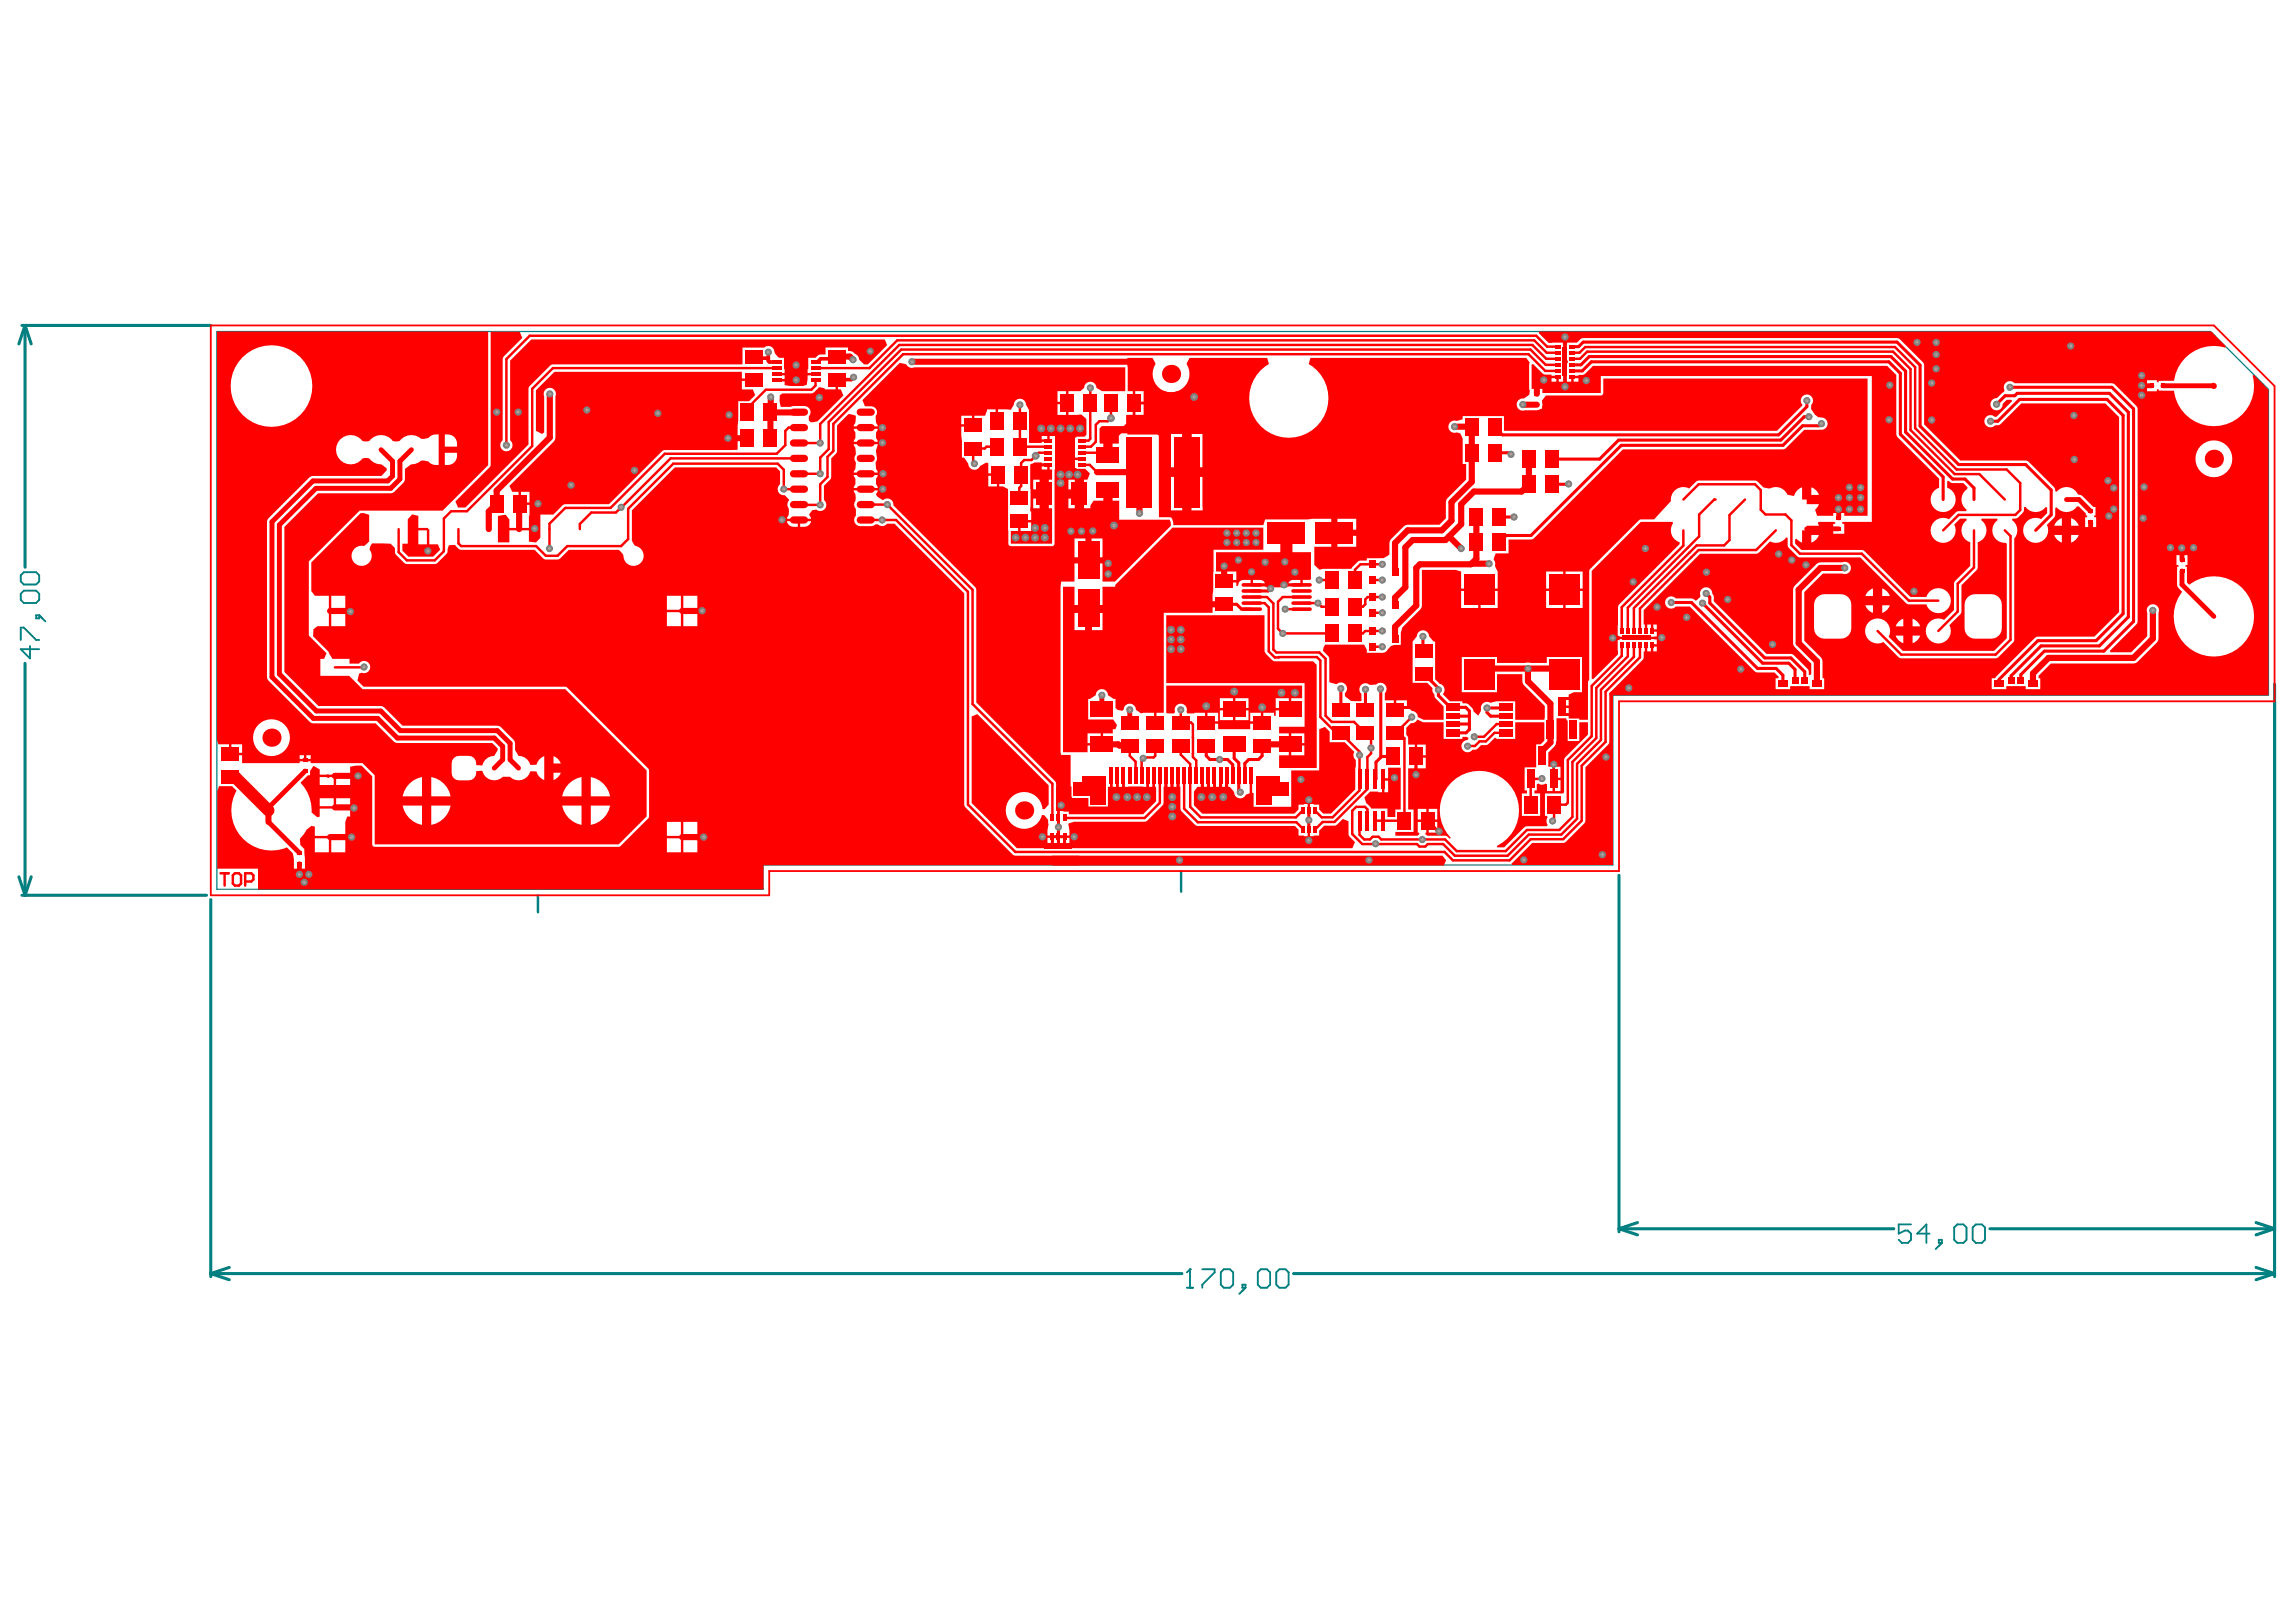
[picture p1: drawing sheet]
<svg xmlns="http://www.w3.org/2000/svg" width="297mm" height="210mm" viewBox="0 0 297 210" stroke-linecap="round" stroke-linejoin="round" font-family="sans-serif">
<g fill="none" stroke="#008080" stroke-width=".4">
<path d="M2.8 42.1h24.5M3.2 42.1l-.8 2.4M3.2 42.1v31.3M3.2 42.1l.8 2.4M3.2 85.8v30.1M294.3 88.6v76.6M2.4 113.5l.8 2.4M2.8 115.9h23.9M4 113.5l-.8 2.4M27.3 116.4v48.8M209.5 113.3v46.1M209.5 159l2.3 .8"/>
<path d="M209.5 159h35.5M211.8 158.2l-2.3 .8M257.4 159h36.9M291.9 158.2l2.4 .8M294.3 159l-2.4 .8M27.3 164.8l2.4 .8M27.3 164.8h125.6M29.7 164l-2.4 .8M167.3 164.8h127M291.9 164l2.4 .8M294.3 164.8l-2.4 .8"/>
</g>
<path d="M251.9 87.6v2.2M69.6 115.9v2.2M152.8 112.7v2.7" fill="none" stroke="#008080" stroke-width=".31"/>
<path d="M28.1 42.9h257.9l7.5 7.5v39.6h-84.8v21.9h-110v3.2h-70.6z" fill="none" stroke="#008080" stroke-width=".16"/>
<g fill="none" stroke="#008080" stroke-width=".24">
<path d="M2.7 74.4l.4-.4h1.6l.4 .4v.8l-.4 .4h-1.6l-.4-.4zM2.7 76.8l.4-.4h1.6l.4 .4v.8l-.4 .4h-1.6l-.4-.4zM4.7 79.6h.4v.4h-.4zM5.1 79.6l.8 .8M2.7 82.8v-1.6h.4l1.6 1.6h.4M3.9 83.6v1.6l-1.2-1.2h2.4M247.2 158.5h-1.6v1.1l.8-.4h.4l.4 .4v.8l-.4 .4h-.8l-.4-.4M249.6 159.6h-1.6l1.2-1.1v2.3M252.8 158.8l.4-.3h.8l.4 .3v1.6l-.4 .4h-.8l-.4-.4zM255.2 158.8l.4-.3h.8l.4 .3v1.6l-.4 .4h-.8l-.4-.4zM153.6 166.6h.7M153.9 164.3h.1"/>
<path d="M153.9 164.3v2.3M153.9 164.3l-.3 .4M155.5 164.3h1.6v.4l-1.6 1.5v.4M157.9 164.7l.4-.4h.8l.4 .4v1.5l-.4 .4h-.8l-.4-.4zM160.7 166.2h.4v.4h-.4zM161.1 166.6l-.8 .8M162.7 164.7l.4-.4h.8l.4 .4v1.5l-.4 .4h-.8l-.4-.4zM165.1 164.7l.4-.4h.8l.4 .4v1.5l-.4 .4h-.8l-.4-.4zM250.8 160.4h.4v.4h-.4zM251.2 160.8l-.8 .8"/>
</g>
<g fill="#f00">
<path d="M202.9 89.9l.7-.3h1.8v3.5h-1.1v-.1h-1.4v-1.4h-.8v-.3h.8z"/>
<path d="M100.9 51.1l.3-.2h3.8a1.51 1.51 0 0 0 .9-.8l.8 .1v.2h1.4v-1.3h.3v1.3h.4l.3 .8-3.4 3.3-.8 .1-.3-.2v-.5a.81 .81 0 0 0 .2-.9 .81 .81 0 0 0-.7-.5l-3.1 .2-.1-.8z"/>
<path d="M136.6 101.8h2v1.5h2.2v1.1h2.5v-2.6h.3v-1.5h.3v1.5h.5v-1.5h.3v1.5h.5v-1.5h.3v1.5h2.8v-1.5h.3v1.5h.5v-1.5h.3v1.5h.2v1.9l-1.7 1.7h-9.6v-.4l-1.2-.1v.9h-.3v-.9h-.2z"/>
<path d="M125.7 92.7l.7-.3 9.3 9.2v2.5l-.6 .6h-.2a2.38 2.38 0 0 0-3.5-1.9 2.38 2.38 0 0 0-.4 4 2.38 2.38 0 0 0 3.8-1.3h.3l.5 .6 .1 .5-.2 .8v.7h.6v.3h-.6v.7l-.3 .7h-3.6l-5.9-5.9z"/>
<path d="M208.2 89.7l.3-.3 .2 .1v22.4h-13.1l-.1-.2 2.7-2.6 4.2-.1 2.7-2.6v-7.1l3.1-3.1z"/>
<path d="M155.4 100.3h.3v1.5h.5v-1.5h.3v1.5h.5v-1.5h.3v1.5h.4v-1.5h.4v1.5h.4v-1.5h.3v1.5h.2a1.25 1.25 0 0 1 .7 1 .8 .8 0 0 0 .8 .5 .8 .8 0 0 0 .7-.5l.7-.2h.3v1.8h4.9v-4.7h3.6v-5.3l.7-.3 .6 .6v1.4h2l1.2 1.2a.75 .75 0 0 0 .2 1l-.1 3.9-3.1 3.1h-1l-.5-.5v-.7l-1.2-.1v.9h-.3v-.9h-.5v.1h-.7v.7l-.5 .5h-12l-1-1.1v-1.8l.4-.6h.5z"/>
<path d="M63.5 42.9h3.7l.4 .8-2.4 2.4-.2 .4v10.5a.79 .79 0 0 0-.1 1.2 .79 .79 0 0 0 1.2 0 .79 .79 0 0 0-.1-1.2v-10.3l2.7-2.8h45.8l.3 .8-2.5 2.5h-.5l-.6-.6a.78 .78 0 0 0-.6-.8 .92 .92 0 0 0-.9-.4v-.4h-2.9v.9a1.11 1.11 0 0 0-1.3 .4h-.9l-.1 2h1v.3h-1l-.1 1.2-.5 .2h-1.6l-.8-.2v-.4h-1v-.4h1v-.4h-1v-.3h1l-.1-2h-.6a1.27 1.27 0 0 1-.7-1 .79 .79 0 0 0-1.2-.3h-2.8v2.2h-24.8l-2.9 2.9v7.4l-8.2 8.2h-.9l-.4-.8 4.5-4.5 .1-.2z"/>
<path d="M136.1 110.7h50.5l.5 .6-.3 .7h-50.7z"/>
<path d="M138.3 106.6l.7-.3h9.3l2.2-2.2v-2.3h.2v-1.5h.3v1.5h.5v-1.5h.3v1.5h.5v-1.5h.3v1.5h.1v3l2.1 2.1h12.7l.5 .5v.7l1.2 .1v-.8h.3v.8h.5v-.1h.7v-.6l.6-.6 1.5-.1 .9-.8 .8 .3v1.8l.8 .9-.3 .8h-36.3l-.3-.7v-.7h-.7v-.3h.7v-.7l-.2-.8z"/>
<path d="M179.6 99.3h1.6v5.5h-.7v.9h-1v-1.1h-2.1l-.2-.2a1.51 1.51 0 0 1-.7-1.2l.8-.8 1.5 .1v-1.6h.1v-.2h.7zM179.1 101v1.5h.5v-1.5z"/>
<path d="M53.3 66.6l.8 .2v1.5h1.3v.2h.1v1.9h1.1l.3 .7-.9 .9h-3.2l-.7-.7v-.9h.7v-3.2zM54.1 68.6v1.8h1.1v-1.8z"/>
<path d="M137.5 75.9h1.5v2.4h3.6v-2.4h1.7v-.2l7.4-7.4h11.7v2.8h-6.4l-.1 6.9h1.5v.4h-1.5v.9h-6.3v12.9h-1v1.3h-.3v-1.3h-1.4l-.3 .1-.6-.4a.8 .8 0 0 0-.8-.8 .8 .8 0 0 0-.8 .8l-.2 .1-.6-.1-.3-.3v-1.2h-.2l-.7-.4a.8 .8 0 0 0-.9-.8 .8 .8 0 0 0-.8 .8l-.7 .4h-.2v2.7h3.2l.5 .7-.2 .6h-.3v.5h-1.3v1.4h-.2v.2h-1.8v.8h-3.2zM141.2 79.1v2.4h1.4v-2.4zM139 79.1v2.4h1.4v-2.4zM140.7 94.9v1.3h1.7v-1.3z"/>
<path d="M181.9 94.2l.6-.6a.75 .75 0 0 0 .9-.5l.8 .4h2.6v2.1h2.4v-.2l.5-.1 .3 .2-.1 .2a.81 .81 0 0 0-.8 1.2 .81 .81 0 0 0 1.4 .1h.5l.6-.6h.8l1-.9 .2 .1h2.4v-2.1h3.8v2.3l-.5 .5h-.6v3h-1.5v3h.3v.4h-.6v2.9h2.3v-2.9h-.7v-.4h.3v-.8l.2-.1a.73 .73 0 0 0 .9 0l.2 .1v.9h.8v-3.2h-.6v-1.8l.8-.8 .3-.7v-2.9h1.2l.2 .3v2.6h1.5v-2.4h1.1v1.6l-3 3.1-.1 4.3-.1 .2h-2.3v2.9h.2l.1 .2a.73 .73 0 0 0 0 .9l-.1 .2-2.7 .1-2.8 2.7h-.9v-.2a5.1 5.1 0 0 0 2-7.3 5.1 5.1 0 0 0-7.4-1.4 5.1 5.1 0 0 0-.6 7.6l-.2 .1-.4-.3h-.1h-2.4l-.2-.3v-.2h.1v-1.3h-1.1v1.3h.2v.2l-.2 .3h-2.9v-.5h2.4v-2.9h-.7v-5.4h.8v-3h-.8v-.9l-.3-.4zM183.3 96.4v1.3h1.2v-1.3zM183.3 98.1v1.3h1.2v-1.3zM201.2 99.2v1.4h.7v-1.4zM201.2 101v1.4h.7v-1.4zM184.8 104.7v1.4h1.1v-1.4zM183.4 104.7v1.4h1.1v-1.4zM184.8 106.4v1.3h1.1v-1.3z"/>
<path d="M69.3 50.5l2.4-2.4h24.3v.9h1.5v.3h-1.5v1.1h1.4l.3 .7-.8 .8h-1.4l-.1 4.6h1.3v.3h-1.3v1.4l-9.6 .1-7 6.9-5.9 .1-1.3 1.3h-1.7v2.9l-.5 .7-1-.1v-1.5h-2.5v1.6h-1.5v-3.4l1-.2 .5 .6v1.1h2.5l.1-3h-1.3v-.1h-.1v-1.6h-.8l-.4-.7 5.9-6 .1-5.6a.8 .8 0 0 0-.8-1.1 .8 .8 0 0 0-.7 1.1v4.7l-.3 .2-.8-.4zM67.4 63.6v1.4h1.1v-1.4z"/>
<path d="M133.3 60.1l.5-.3h1v.2h.8v.2h.2v.6h.3v1.3h-.4v3.7h.4v4.6h-5.3v-1.7h.9v-1.2h.2v-.2h1.5v-1.1h-.1zM134.8 60.3v.5h.7v-.5zM133.7 62.1v1.2h.8v-1.2zM133.7 64.5v1.3h.8v-1.3zM132 67.6v1.1h1.4v-1.1z"/>
<path d="M142.2 55.4l.3-.3h2.9l.3-.3v-1.1h.9v-1.5h.1v-.2h1.3v-1.4h2.6a2.38 2.38 0 0 0 1.8 0h4.8v15.1h-1.6v-4h-4.1v4h-1.6v-9.3l-.3-.3h-4.5l-.4 .3v1h-.8v1.4h-1.2v-1.4h-.4l-.1-.2zM146.9 52.3v1.4h1.1v-1.4zM154.1 56.2v4.3h1.5v-4.3zM151.5 56.2v4.3h1.4v-4.3z"/>
<path d="M150.9 88.7h17.6v1.7h-1.4v1.4h-.2v.1h-1.9v.7h-.2v-.4h-1.4v1.3h-.1v.2h-1.6v.7h-4.1v-.7h-1.5v-.2h-.2v-1.3l-2.3 .1-.1-.2a.8 .8 0 0 0-.7-1 .8 .8 0 0 0-.8 1l-.1 .2h-.8l-.2-.1zM165 90.4v1.2h1.7v-1.2zM159.8 90.4v1.2h1.7v-1.2zM157.8 90.4v1.2h1.7v-1.2zM159.8 91.9v1.3h1.7v-1.3zM157.8 91.9v1.3h1.7v-1.3zM161.7 92.2v1.1h1.4v-1.1zM156.2 92.2v1.1h1.4v-1.1z"/>
<path d="M157.3 71.5h12.3v3.4l-.1 .1h-1v.7h-.1v.1h-1.8l-.1 .2h-2.7l-.1-.2h-1.8v-.1h-.1v-.7h-1a.64 .64 0 0 0-.6 .7l-.2 .2-.1-.1v-.4h-1.5v-.2h-.1v-1.2h-1zM158.6 74v1.1h1.3v-1.1zM166.8 75.2l-.1 .3h1.5v-.5h-.9zM162.1 75v.5h1.6a.61 .61 0 0 0-.7-.5z"/>
<path d="M150.9 79.6h12.7v4.7l1 1.1 .3 .2h5l.4 .4v13.4h-4.8v-1.7h1.2v-2.8h-1.2v-.8h3.3v-5.7h-17.9zM167.1 94.9v1.3h1.6v-1.3zM167.1 96.5v1.2h1.6v-1.2z"/>
<path d="M28.1 42.9h35.1v17.3l-5.9 5.9h-10.8l-6.5 6.6v9.5l2.2 2.3-.3 .8h-.5v2.2h3.8l1.7 1.7h26.2l10.6 10.5v6l-3.7 3.6h-31.5v-9l-1.6-1.5h-6.7v-.3h-1.4v.3h-7.5v-1.1h-1.5v-.1h-.2v-1.3h-1.4l-.1-.7zM29.8 50a5.3 5.3 0 0 0 10.6 0 5.3 5.3 0 0 0-10.6 0zM44 56.9a1.89 1.89 0 0 0 .1 2.7 1.89 1.89 0 0 0 2.8-.3 .9 .9 0 0 1 1.1 .2 1.86 1.86 0 0 0 1.3 .6l.7 .5v.3l-.7 .7h-9.1l-5.6 5.7v20.6l5.7 5.7h8.3l2.4 2.4 .4 .2h12.3l.7 .7v.2l-.5 .7a1.56 1.56 0 0 0-1.5 1.3l-.8-.1a1.01 1.01 0 0 0-1-1.2h-1.2a.96 .96 0 0 0-1 1v1.2a.96 .96 0 0 0 1 1h1.2a1 1 0 0 0 1-1.2l.8-.1a1.59 1.59 0 0 0 2.7 .8h.8a1.6 1.6 0 0 0 2.7-.7h.8a1.6 1.6 0 0 0 1 1.1v-3a1.6 1.6 0 0 0-1 1.1h-.8a1.58 1.58 0 0 0-1.5-1.2l-.5-.7v-1.2l-2-1.9-12.5-.1-2.6-2.5h-8.3l-4.4-4.4v-18.8l4.3-4.4h9.7l1.5-1.5 .1-1.5 .8-.7a1.79 1.79 0 0 0 1.3-.5 1.16 1.16 0 0 1 1.3 .4l.3 .1 .7 .1v-4a1.36 1.36 0 0 0-1.4 .5l-.9 .1a1.86 1.86 0 0 0-2.8 .3 .9 .9 0 0 1-1.1-.2 1.88 1.88 0 0 0-2.8 .2 .9 .9 0 0 1-1.1-.2 1.9 1.9 0 0 0-2.7 0zM57.5 56.2v1.6h1.6a1.31 1.31 0 0 0-1.6-1.6zM57.5 58.6v1.6a1.31 1.31 0 0 0 1.6-1.6zM29.9 96.3v1.1h1.4v-1.1zM32.7 95.5a2.4 2.4 0 0 0 4.8 0 2.4 2.4 0 0 0-4.8 0zM39.6 97.7v.5h.6v-.5zM38.8 97.7v.5h.5v-.5zM71.6 97.9v.9h1a1.52 1.52 0 0 0-1-.9zM71.6 100v.9a1.52 1.52 0 0 0 1-.9zM76.4 100.6v2.5h2.5a3.2 3.2 0 0 0-2.5-2.5zM73.6 101.4a3.1 3.1 0 0 0-.9 1.7h2.5v-2.5a3.1 3.1 0 0 0-1.6 .8zM55.8 100.6v2.5h2.5a3.2 3.2 0 0 0-2.5-2.5zM53 101.4a3.1 3.1 0 0 0-.9 1.7h2.5v-2.5a3.1 3.1 0 0 0-1.6 .8zM76.4 104.3v2.5a3.2 3.2 0 0 0 2.5-2.5zM72.7 104.3a3.2 3.2 0 0 0 2.5 2.5v-2.5zM55.8 104.3v2.5a3.2 3.2 0 0 0 2.5-2.5zM52.1 104.3a3.2 3.2 0 0 0 2.5 2.5v-2.5z"/>
<path d="M199.1 42.9h87l1.9 1.9-.1 .2a5.2 5.2 0 0 0-6.6 4.3h-2l-.1 .2-.2-.1v-.2h-1.2v1.4h1.2v-.2l.2-.1 .1 .2 2 .1a5.2 5.2 0 0 0 6.1 4.5 5.2 5.2 0 0 0 4-6.5l.2-.1 1.9 1.9v39.6h-85.3v-.3l4.3-4.3 .1-.3v-.8h.2v-.8h.3v.8h.5v-.8h.1v-.1h.6v-.7h-4.8v.1h-.2v1.9l-3.2 3.2-.2-.1v-13.9l6.4-6.4h4.1l.1 .2a1.6 1.6 0 0 0 .8 2.5v.2l-7.9 8-.1 3.9h.2v.1h4.8v-.6h-.6v-.2h-.1v-.8h-.5v.8h-.3v-.8h-.2v-1.8l7.3-7.3h7.3l.3-.2 1.5-1.4a1.59 1.59 0 0 0 2.1-.6l.2 .1v1.1l1.4 1.4h8l5.9 6 .3 .1h2.3a1.62 1.62 0 0 0 2.5 .8 1.62 1.62 0 0 0 0-2.6 1.62 1.62 0 0 0-2.5 .8h-2.1l-6.1-6h-7.9l-.9-.8v-.6l.2-.1 .7 .5v-1.6h.6v-.6h1.6l-.1-.3 .1-.2 2.1 .1v.2h-.2v1.3h1.4v-1.3h-.2l-.1-.2 3.9-.1v-18.8h-35.1v2.2h-7.6v-.6h-1.4v-3.1l.2-.1 1.4 1.3 1 .1v.1h.8v.2h.2v.6h.6v-4.8h-.1v-.3l-1.8 .1-1.3-1.3zM203.6 48.9v.5h.6v-.5zM200.7 48.9v.5h.6v-.5zM259.5 49.6a.76 .76 0 0 0-.2 .9l-.1 .2-.8 .8a.8 .8 0 0 0-.9 .8 .8 .8 0 0 0 .8 .8 .8 .8 0 0 0 .8-.8l.5-.6h.6l.1 .2-2 2h-.2a.8 .8 0 0 0-1.2 0 .8 .8 0 0 0 .1 1.2 .8 .8 0 0 0 1.1-.1h.6l.1-.1 2.7-2.7h10.9l1.7 1.8v25.2l-3.1 3.2h-7.6l-5.3 5.4h-.4v1.4h1.9v-.4h2.5v.4h1.9v-1.4h-.3v-.4l1.6-1.5 11-.1 2.9-2.9v-3.6a.8 .8 0 0 0-.7-1.1 .8 .8 0 0 0-.7 1.1v3l-2.1 2.1h-2.7v-.2l3.4-3.4 .2-.4-.1-27.7-2.9-3-.4-.1h-12.6a.78 .78 0 0 0-1.1 0zM284 59.4a2.4 2.4 0 0 0 4.8 0 2.4 2.4 0 0 0-4.8 0zM267.9 67v1h1a1.56 1.56 0 0 0-1-1zM266.1 67.4l-.3 .6h.9v-1zM202.7 44.3v.3h-.1l.1 4.8h.6v-.6h.1v-.2h.8v-.1h.7l1.2-1.2h38l1.2 1.2 .1 7.9 5.5 5.5v1.2a1.62 1.62 0 0 0-.8 2.5 1.62 1.62 0 0 0 2.6 0 1.62 1.62 0 0 0-.8-2.5v-.8l.2-.1 .3 .3h.2h1.4l.5 .6v.2a1.6 1.6 0 0 0-.1 2.6v.2l-1.2 .1-1.1 1a1.62 1.62 0 0 0-2.3 1.2 1.62 1.62 0 0 0 1.8 1.8 1.62 1.62 0 0 0 1.2-2.3l.8-.8h.8l.1 .2a1.6 1.6 0 0 0-.7 1.6 1.6 1.6 0 0 0 1.1 1.3v3l-2.1 2.2v3.5l-1.3 1.3a1.62 1.62 0 0 0-2.3 1.2 1.62 1.62 0 0 0 1.8 1.9 1.62 1.62 0 0 0 1.2-2.4l1.5-1.6 .1-3.6 2-2.1 .1-3.4a1.6 1.6 0 0 0 1.1-1.3 1.6 1.6 0 0 0-.7-1.6l.1-.2h2v.2a1.61 1.61 0 0 0-.6 1.9 1.61 1.61 0 0 0 1.7 1l.1 .2v12.2l-1.6 1.6h-11.8l-1.9-1.8a1.62 1.62 0 0 0-1.1-2.3 1.62 1.62 0 0 0-1.9 1.8 1.62 1.62 0 0 0 2.4 1.2l1.9 2 .4 .1h12.2l.3-.1 1.9-2 .2-.3v-13.1a1.59 1.59 0 0 0-.3-2.4l.1-.2h.3a1.71 1.71 0 0 0 1.1-.9v-.6h.2a1.59 1.59 0 0 0 2.6 0l.2 .1v.7l-.7 .8a1.62 1.62 0 0 0-2.3 1.2 1.62 1.62 0 0 0 1.8 1.8 1.62 1.62 0 0 0 1.2-2.3l1.1-1.1v-1.1h.2a1.59 1.59 0 0 0 2.6-.1l.2-.1 .9 .9v.3l.3 .1-.1 .1h-.2v1.3h1.4v-1.3h-.2l-.1-.1 .2-.1v-1.1h-.3l-1.4-1.4-.2-.1-.4-.1a1.6 1.6 0 0 0-2.7-.4h-.2l-.2-.6-3.4-3.4h-8.7l-4.7-4.7v-7.8l-3.3-3.3-40.8-.1-.3 .2-.5 .4zM267.9 69.2v1a1.57 1.57 0 0 0 1-1zM265.8 69.2a1.57 1.57 0 0 0 .9 1v-1zM234.3 69.2v1a1.57 1.57 0 0 0 1-1zM215.6 77.4a.8 .8 0 0 0 .1 1.1 .8 .8 0 0 0 1.1 0h1.8l8.4 8.4 .4 .1h2.2l.5 .6v.2h-.4v1.4h1.9v-.4h2.5v.4h1.9v-1.4h-.2l-.1-2.5-2.3-2.4v-6.3l2.4-2.4h2.5a.8 .8 0 0 0 1.2-.7 .8 .8 0 0 0-1.2-.7h-3.1l-3.2 3.2v7.2l.2 .5 2.1 2.2v1.3l-.1 .2-.2-.1v-.4l-.1-.3-2-1.9-3.4-.1-6.8-6.8v-.5l-.1-.4a.82 .82 0 0 0-1-.9 .82 .82 0 0 0-.6 1.1l-.4 .6h-.3l-.5-.3h-2a.78 .78 0 0 0-1.2 0zM243.5 76.1v1h1a1.57 1.57 0 0 0-1-1zM241.7 76.5l-.4 .6h1v-1zM243.5 78.3v1a1.57 1.57 0 0 0 1-1zM241.3 78.3a1.57 1.57 0 0 0 1 1v-1zM247.4 80.1v1h1a1.57 1.57 0 0 0-1-1zM245.6 80.4l-.4 .7h1v-1zM213.9 80.8v.6h.4v-.6zM254.6 77.3l-.3 .3-.1 .6v3.1a1.35 1.35 0 0 0 1.3 1.4h2.1a1.35 1.35 0 0 0 1.4-1.4v-3.1a1.35 1.35 0 0 0-1.4-1.3h-2.1l-.7 .2zM235.1 77.3l-.4 .6v.3v3.1a1.35 1.35 0 0 0 1.3 1.4h2.2a1.35 1.35 0 0 0 1.3-1.4v-3.1a1.35 1.35 0 0 0-1.3-1.3h-2.2l-.6 .2zM245.2 82.3a1.57 1.57 0 0 0 1 .9v-.9zM247.4 82.3v.9a1.57 1.57 0 0 0 1-.9zM213.9 83.7v.6h.4v-.6zM281.6 71.8v1.3h.2l.1 .2h-.2v2.4l.1 .4 .5 .5a5.2 5.2 0 0 0 3 8.2 5.2 5.2 0 0 0 6.2-6.2 5.2 5.2 0 0 0-8.3-2.9l-.3-.3v-2.1h-.2l.1-.2h.2v-1.3z"/>
<path d="M145.8 46.3h3.3l.4 .8-.2 .4a2.38 2.38 0 0 0 2.4 3.3 2.38 2.38 0 0 0 1.8-3.7l.4-.8h10l.3 .8a5.1 5.1 0 0 0-1.4 7.7 5.1 5.1 0 0 0 7.9 0 5.1 5.1 0 0 0-1.4-7.7l.2-.8h28l.4 .7-.1 .2v3.1l.1 .3v.4l-.8 .6a.79 .79 0 0 0-.9 .9 .79 .79 0 0 0 1.1 .6h1.5l.7-.2 .1-.5-.1-.6 .5-.6h7.2l.2-.3v-1.9h34.2v17.7h-3v-.3h-1.4v.3h-2.1l-.3-.7 .5-.8h-1.6v-.6h-.6v-1.5a1.61 1.61 0 0 0-1 1l-.9-.1a1.58 1.58 0 0 0-2.2-.8l-.9-.1-.7-.8-.4-.1h-7.2l-.4 .1-.9 .9-.3-.1a1.61 1.61 0 0 0-2 1.7l-2.2 2.4h-1.7l-.2 .1-6.5 6.5v14.1l-.2 .4-.7-.3v-3h-4.6v.8l-2.4-.1-.3 .1h-3.7v-.8h-4.6v4.6h4.6v-2.4h3.2v1l.3 .5 2.7 2.7-.1 1.7h-3.8v-2.3h-2.4l-.8 .2-.1-.1a.79 .79 0 0 0-.8 .1 .79 .79 0 0 0-.3 .8l-.4 .8-.6-.6a1.28 1.28 0 0 0-1.4-1v-.2h-1.6l-.9-1a.78 .78 0 0 0-.4-1.3l-.6-.6v-4.9h-.3l-.5-.6-.1-.3a.8 .8 0 0 0-.9-.5 .8 .8 0 0 0-.6 .8l-.5 .6v5.4h1.8l.7 .7a.73 .73 0 0 0 .3 .8l.1 .5 1.1 1v1.7h-2.6l-.8-.3-.2-.6-.6-.2-.6-.6v-.8h-1.4v1.3h-.3v-1.3h-1.1v-.9a.8 .8 0 0 0 0-1.1 .8 .8 0 0 0-1.2 0h-.9a.79 .79 0 0 0-1.1 .1 .79 .79 0 0 0 .1 1.1v.9h-.9h-.4l-.8-.6v-.4a.8 .8 0 0 0 .1-1.1 .8 .8 0 0 0-1.2-.1l-.9-.3-.1-3.1-.8-.9 .2-.5 .1-.3h5.1l.3 .7v.4h1.5a1 1 0 0 0 1.3-.5l.4-.4 .4-.1h.8v-1.6l.2-.7 2.5-2.6 .1-4.8h4.3l.7 .2v2.2h4.8v-2.2l-.3-.6-.1-.8-.2-.2 .3-.8h1.7v-1.8h2.9l.3-.1 11.6-11.5h20.7l.3-.2 2.4-2.4h2a.81 .81 0 0 0 1-.6 .81 .81 0 0 0-.8-1 1.63 1.63 0 0 1-1.3-1.1v-.5l.2-.3a.81 .81 0 0 0-.9-1 .81 .81 0 0 0-.4 1.3l-3.3 3.4h-35.3v-2h-5.4v.5l-.8 .2a.81 .81 0 0 0-1 .8 .81 .81 0 0 0 1.1 .7l.4 .1 .3 .7v3.2h.5v2.1l-2.6 2.6v2.4l-.9 .8-4.4 .1-1.8 1.8-.2 .5v1.4l-.8 .6-2.2-.1v.3h-.8l-.3 .2-.9 .9h-3.7l-.4 .1-.7-.6v-2.3h2.2v-3.7l-8.5 .1-.3 .8h-11.6v-.4l-.3-.6-1.6-.1v-10.7h-4.1v-2.5h.8v-3.1h-.7zM146.9 50.6v1.4h1.1v-1.4zM146.9 52.3v1.4h1.1v-1.4zM154.1 56.2v4.3h1.5v-4.3zM151.5 56.2v4.3h1.4v-4.3zM234.3 63.1v.9h1a1.56 1.56 0 0 0-1-.9zM154.1 61.7v4.3h1.5v-4.3zM151.5 61.7v4.3h1.4v-4.3zM173 67.1v1.4h2.5v-1.4zM173 69.3v1.5h2.5v-1.5zM202.5 74v2.2h2.3v-2.2zM200 74v2.2h2.2v-2.2zM202.5 76.5v2.2h2.3v-2.2zM200 76.5v2.2h2.2v-2.2zM191.6 76.5v2.2h2.2v-2.2zM189 76.5v2.2h2.2v-2.2z"/>
<path d="M40.3 72.8l6.4-6.4h.4l.7 .2v3.5l-.7 .6a1.31 1.31 0 0 0-1.6 1.3 1.31 1.31 0 0 0 1.7 1.1 1.31 1.31 0 0 0 .6-2l.1-.4 .2-.4 2.4 .1 .6 .5v.6l.1 .3 1.3 1.2h3.7l.4-.1 1.2-1.2 .3-1.1 .8-.1a1.17 1.17 0 0 0 .8 .7h9.5l1.1 1.1 .3 .1h1.7l1.3-1.2h6.4l.2 .1a1.14 1.14 0 0 1 .5 1 1.31 1.31 0 0 0 2.2 .5 1.31 1.31 0 0 0-.7-2.2 1.21 1.21 0 0 1-.5-.8v-3.8l5.6-5.5h13.1l.5 .5v1.7h-.1a.79 .79 0 0 0-.1 1 .79 .79 0 0 0 .8 .4l.6 .6a.79 .79 0 0 0-.1 1.1 1.11 1.11 0 0 1-.2 1.2v.1h3.1l-.2-.6 .4-.5 .5-.1 .2 .2a.79 .79 0 0 0 1-.4 .79 .79 0 0 0-.2-1v-1.8l.8-.8 .1-.4v-2.4l.7-.6 .1-.3v-3.3l1.5-1.5 .9 .2v.2a1.8 1.8 0 0 1-.3 1.2h3.2a1.81 1.81 0 0 1-.1-1.9 .76 .76 0 0 0-.8-.7h-.8l-.3-.8 4.8-4.8 .7 .1 .3 .3a.78 .78 0 0 0 .9 .1h27.3v3.1h-3l-.7-.4a.8 .8 0 0 0-.8-.8 .8 .8 0 0 0-.8 .8l-.5 .4h-1.6v3.1l1.7-.1 .5 .5 .2 .2v2l-.3 .2-2.3 .1v4l2.4 .1 .6 .6-.3 .8h-.5v3.7h.9v-.4l.4-.6h1.2v-1.4h1.2v1.4h.9v2.5h6.5l.2 .8-7.3 7.2h-1.6v-2.4h-3.6v2.4h-1.7l-.1 .6v21.4l.1 .4h1.2v6.6l-.2 .4-.7 .2h-.5v.9h-.3v-.9h-.2v-3.5l-.1-.3-10.2-10.2v-14.8l-10.7-10.7a.79 .79 0 0 0-.5-.8 .79 .79 0 0 0-.9 .1l-.7-.4-.2-.3 .3-.5h-3.2a1.88 1.88 0 0 1 .1 1.8l.2 .6v.8a.81 .81 0 0 0-.1 .9 .81 .81 0 0 0 .7 .5h1.4l.6-.2h.3a.78 .78 0 0 0 1.1-.1h1l9 9 .1 27.5 6.4 6.4h8.4v1.3h-40.8v3.1h-65.4v-2.7h-5.3v-10l.2-.7h1.7l.6 .6a5.2 5.2 0 0 0 .6 6 5.2 5.2 0 0 0 5.9 1.4l.8 .7 .1 .7v1.3h1.4v-2.6l-.5-.5-.1-.8 .9-1.2 .6-.4 .4 .1v1.2h4v-1.8l.2-.7h.4v-1.1h-3.9v1.1l-.4 .1-.7-.7a5.1 5.1 0 0 0-1.4-3.8l.9-1h.3v-.5l.4-.7 .9 .5v.6h3.9v-1l.7-.1h.8l1.4 1.4v8.8v.2l.3 .1h31.5l.3-.1 3.6-3.7v-6.2l-10.6-10.7h-26.3l-.8-.8 .3-.9 .3-.1h.3a.79 .79 0 0 0 .7-1.1 .79 .79 0 0 0-1.3-.1h-1.3v-.6h-2.2l-.5-1-2-2 .1-.9 .5-.4h1.4v-3.9h-1.8l-.4-.6zM136.8 50.6v1.4h1.1v-1.4zM124.4 55.2v4l.4 .1 .5 .7a.8 .8 0 0 0 .6 .8 .8 .8 0 0 0 .9-.5l.8-.4h.2l.1 1.4h1.2v.1h.2v1.6h.5l.6 .3 .1 7.1v.2l.3 .1h5.3l.2-.1 .1-.2v-9.6l.8-.2h.5v-4h-1.2v-.2h-.7v.6h-.2v.2h-.8v.1h-1.7v-4.2l-.4-.7a.8 .8 0 0 0-.8-.8 .8 .8 0 0 0-.8 .8l-.3 .6h-1.7v1.5h-.3v-1.5h-1.1l-.3 .8h-1.3v1.3h-.2v.1zM136.8 52.3v1.4h1.1v-1.4zM124.4 53.8v1.1h1.3v-1.1zM134.8 56.4v.5h.7v-.5zM110.4 55.5l.3 .5v.7l-.3 .5h3.2l-.3-.5v-.7l.3-.5zM110.4 57.5a1.81 1.81 0 0 1 .1 1.8 1.81 1.81 0 0 1-.1 1.9h3.2a1.81 1.81 0 0 1-.1-1.9 2.35 2.35 0 0 1 .1-1.8zM127.9 61.6v1.4h1.1v-1.4zM110.4 61.5l.3 .5v.7l-.3 .4h3.2l-.3-.4v-.7l.3-.5zM138.2 62.1v1.2h.8v-1.2zM138.2 64.5v1.3h.8v-1.3zM103.5 67.4v.8a1.07 1.07 0 0 0 1.4-.8zM101.8 67.4a.85 .85 0 0 0 .9 .8h.5v-.8zM141.2 69.7v2.4h1.4v-2.4zM139 69.7v2.4h1.4v-2.4zM88.4 77.1v1.8h1.8v-1.8zM42.9 77.1v1.8h1.8v-1.8zM86.3 77.1v1.8h1.8v-1.8zM88.4 79.2v1.8h1.8v-1.8zM86.3 79.2v1.8h1.8v-1.8zM42.9 79.2v1.8h1.8v-1.8zM43.5 100.6v1h1.8v-1zM41.4 100.6v1h1.8v-1zM43.5 103.3v1h1.8v-1zM41.4 103.3v1h1.8v-1zM88.4 106.4v1.8h1.8v-1.8zM86.3 106.4v1.8h1.8v-1.8zM88.4 108.5v1.8h1.8v-1.8zM86.3 108.5v1.8h1.8v-1.8zM42.9 108.5v1.8h1.8v-1.8zM40.7 108.5v1.8h1.8v-1.8z"/>
</g>
<path d="M103.4 53.3l-.1 .1M34.7 104.5v1.9" fill="none" stroke="#f00" stroke-width=".78"/>
<path d="M44.8 104.5l.1 .1M136.9 109.3v-1h-.8v1.2" fill="none" stroke="#f00" stroke-width=".4"/>
<path d="M101.6 57.6l-1.1 1.1M103.4 57.3h.1M106.1 59.2v2.1M127.6 57.8l-.2 .2h-1.5M133.4 59.5h-.9l-.4 .4v1.5M59.3 70.3l.4 .4M73.1 65.7l-2 2.1M76.5 66.3l-1.5 1.5M100.6 60l.8 .8M101.4 63.3h.1M132.1 62.9l-.2 .2v1.4M47.1 86.3v.1" fill="none" stroke="#f00" stroke-width=".32"/>
<path d="M50.8 59.7v1.9M66 98.3l1.1 1.1" fill="none" stroke="#f00" stroke-width=".64"/>
<path d="M96.7 52.8v.6M105.5 49.9l-.5 .5M58.4 66.2h2" fill="none" stroke="#f00" stroke-width=".31"/>
<path d="M110.4 48.8l-.3 .3" fill="none" stroke="#f00" stroke-width=".47"/>
<circle cx="135.6" cy="58.6" r=".16" fill="#f00"/>
<path d="M138.6 59.4h1.4M143.1 58.6l.2 .2M143.7 54.1l-.4 .4h-1.1l-.4 .5M146.2 97.8l.7 .8M149.5 97.8l-.2 .2h-1.1l-.5 .5M152.8 91.9v1.6M154.1 93.5l.2 .2M154.3 95.4h.1M154.3 97.5v.5l.5 .4M165.5 85l-.6 .1M150.1 103.9l-2 2M154 104.4l1.3 1.4" fill="none" stroke="#f00" stroke-width=".32"/>
<path d="M144.7 96.3l.1 .2h1.4" fill="none" stroke="#f00" stroke-width=".8"/>
<path d="M146.2 91.9v1.6" fill="none" stroke="#f00" stroke-width=".63"/>
<path d="M160.6 78.8h1.3M156.1 97.8l.4 .5M157.8 98.3h1l.7 .7M162.8 98.3h-1.2l-.6 .5" fill="none" stroke="#f00" stroke-width=".4"/>
<circle cx="166.3" cy="78.8" r=".16" fill="#f00"/>
<path d="M163.9 75.7l.5 .5-.3 .3M173.5 88.9v.1M178.6 89.1h.1M178.8 97.9l-.8 .7M178 100.8l-.1 .1" fill="none" stroke="#f00" stroke-width=".4"/>
<g fill="none" stroke="#f00" stroke-width=".32">
<path d="M166 77.3l-.7 .6M171 78.5h1.3M177.6 79.3h1.2M177.6 73h1.2M178.8 77.3h-1.9l-.3 .3M170.4 85l.4 .5M171.5 92.6l.8 .8M176.7 94.9l.7 .7M177.4 97.5l-.5 .5M177.6 83.7h1.2M178.8 81.7h-2.2l-.3 .3M168.5 107.2v.2"/>
<path d="M168.5 104.9l-.8 .9M170.1 104.9l.9 .9h1.4M171.1 106.4h1.5M175.4 104.4l-.5 .5M175.9 101.4v.9M176.5 108.6h.7l.4-.3h.7l.4 .3M176.6 104.4l.3 .3v1.5M176.9 100.9v1.2M177.9 106.2h1M178.9 106.2h.1"/>
</g>
<circle cx="181.7" cy="106.2" r=".16" fill="#f00"/>
<path d="M180.5 94.9h.5l.7 .6M191.4 95.9l-.6 .6h-.9M183.3 109.2l.3 .4h.8l.3-.4M186.9 110.3l1.1 1" fill="none" stroke="#f00" stroke-width=".32"/>
<path d="M181.8 76l-1.3 1.3M183.7 73l-.5 .5" fill="none" stroke="#f00" stroke-width=".8"/>
<path d="M183.2 97.9v2.3M184.1 82.4v1.7M184.4 87.1l.4 .4M186.3 89.3h-.2v.7M187.6 91.5h.4M189.6 91.5l.5 .5v.7M190.1 94.4l-.4 .4M186.2 107.6v.1" fill="none" stroke="#f00" stroke-width=".4"/>
<circle cx="191.4" cy="86.5" r=".4" fill="#f00"/>
<path d="M190.3 55.2l.1 .1M191 72.3l-.7 .7M197.8 62.7l-.9 .9" fill="none" stroke="#f00" stroke-width=".8"/>
<path d="M198.7 43.4l1.5 1.5M193.6 93.7h1.2M194.8 94.8h-1.5l-1.1 1.1M198 104.1h.1M199.4 100.8h.1M201.1 104.1v2l-.2 .1M202.8 103.9l-.2 .2" fill="none" stroke="#f00" stroke-width=".32"/>
<path d="M194.8 69.3l-.8 .9M194.7 91.6h-2.3v.6l.4 .5h2" fill="none" stroke="#f00" stroke-width=".4"/>
<path d="M197 52.4h.1" fill="none" stroke="#f00" stroke-width=".31"/>
<path d="M198.8 50.1v.9" fill="none" stroke="#f00" stroke-width=".78"/>
<circle cx="202.4" cy="86.5" r=".4" fill="#f00"/>
<path d="M203.4 47.2h1.1M202.9 62.6v.1" fill="none" stroke="#f00" stroke-width=".4"/>
<path d="M203.4 46.4h1" fill="none" stroke="#f00" stroke-width=".32"/>
<circle cx="202.5" cy="46.8" r=".24" fill="#f00"/>
<path d="M203.4 44.9h.8M235.6 54.8l-.2 .3M244.4 46.8l1.5 1.5M257.5 54.5h1M261 50.9l-.3 .3h-1.3M255.4 63.2v1.4M227.4 86.5h2.4M231.4 85.8l.8 .8M258.6 87.9v.6" fill="none" stroke="#f00" stroke-width=".4"/>
<path d="M203.4 45.6h1M219.5 70.6l-.9 .9M219.8 62.7l-2 1.9M219.8 69.4l-1.5 1.5M221.8 64.6h.2M223.7 69.9l-.6 .7M227.8 66l.6 .6M231 66.6l.8 .7M261.4 66l-.7 .6" fill="none" stroke="#f00" stroke-width=".32"/>
<path d="M237.9 65.9v1.1" fill="none" stroke="#f00" stroke-width=".63"/>
<path d="M265 85.1l-2 2" fill="none" stroke="#f00" stroke-width=".8"/>
<path d="M277.1 49.9h.1M286.4 49.9v.1" fill="none" stroke="#f00" stroke-width=".78"/>
<circle cx="43.3" cy="100.4" r=".39" fill="#f00"/>
<path d="M42.4 100.4l.1 .1" fill="none" stroke="#f00" stroke-width=".4"/>
<path d="M49.3 58.2l1.5 1.5M50.8 61.6l-.6 .6M65 96.6v1.7M66 96.2v2.1" fill="none" stroke="#f00" stroke-width=".64"/>
<path d="M99.1 50.4l-2.4 2.4M105.5 49.2v.7M57.4 71.3l-1.2 1.2" fill="none" stroke="#f00" stroke-width=".31"/>
<path d="M63.2 66.2v2.3M67.2 65.3v3.2" fill="none" stroke="#f00" stroke-width=".8"/>
<path d="M102 55.3l-.4 .5M107.2 58.1l-1.1 1.1M107.8 58.4l-.7 .7v2.6l-1 1v2.6M71.1 67.8v.7M73.4 70.7l-1.3 1.2M75 67.8v.7M81.3 65.8v4M101.4 60.8v2.5M103.4 65.3h.1" fill="none" stroke="#f00" stroke-width=".32"/>
<path d="M97.5 46.2l.2 .2M106.2 46.4h1.8" fill="none" stroke="#f00" stroke-width=".47"/>
<path d="M110 46.1l.4 .5" fill="none" stroke="#f00" stroke-width=".78"/>
<circle cx="114.8" cy="65.3" r=".16" fill="#f00"/>
<g fill="none" stroke="#f00" stroke-width=".32">
<path d="M125.9 58v1.8M131.9 52.4v2.1M134.4 58.6l-1 .9M141.8 55v2.2M143.7 52.2v1.9M132.1 61.4v1.5M163.6 78l.5 .6M163.9 77.3l.8 .8M165.3 77.9v3.5l.7 .6M170.7 75.1h1.6M146.2 96.5v1.3M146.9 98.6v1.7"/>
<path d="M147.7 98.5v1.8M149.5 96.5v1.3M152.8 96.5v1.2M154 98.9v5.5M154.3 93.7v1.7M154.8 98.4v1.9M164.1 84.3l.8 .8M164.7 84.1l.4 .3M170.7 84.4l.8 .8v7.4M170.8 85.5v7.3M136.1 101.4v4.4M143.8 100.3v2.2"/>
<path d="M144.6 100.3v1.9M145.3 100.3v1.9M148.5 100.3v2.1M149.3 100.3v1.8M150.1 100.3v3.6M153.2 100.3v4.3M161.8 100.3v2.6M167.7 106.4l.8 .8M171.1 106.4l-1 1"/>
</g>
<g fill="none" stroke="#f00" stroke-width=".4">
<path d="M158.4 78.2l.1 .1M156.1 96.5v1.3M159.5 99v1.3M159.7 96.3v1.8M161 98.8v1.5M136.9 105.8v1.2M150.8 100.3v2.2M151.6 100.3v2.2M152.4 100.3v2.2M155.5 100.3v2.2M156.3 100.3v2.2M157.9 100.3v2.2"/>
<path d="M158.7 100.3v2.2M169.3 104.9v2.5"/>
</g>
<path d="M142.5 90v1.8" fill="none" stroke="#f00" stroke-width=".63"/>
<path d="M158.4 73.3v1.9" fill="none" stroke="#f00" stroke-width=".8"/>
<circle cx="172.3" cy="75.1" r=".16" fill="#f00"/>
<g fill="none" stroke="#f00" stroke-width=".32">
<path d="M65.5 46.5v11.1M101.6 55.8v1.8M106.1 54.9v2.4M107.2 54.6v3.5M107.8 54.9v3.5M131.9 54.5v3.3M247.2 47.8v7.8M247.8 47.5v7.9M59.3 68.5v1.8M71.1 68.5v2.5M73.1 65.7h5.9M80.4 65.7l-.7 .6h-3.2"/>
<path d="M81.3 69.8l-.9 .9h-7M125.2 76.6v27.5M125.8 76.3v14.8M164.1 78.6v5.7M164.7 78.1v6M170.5 78l.5 .5M175.3 73.7v1.4M176.6 77.6v.6l-.3 .3M177.6 75.1h1.2M209.8 78.6v3M210.6 78.6v3M211.4 78.7v2.9"/>
<path d="M212.2 78.8v2.8M217.8 68.6v2M219.7 71.2l-.9 .9M219.8 66.6v2.8M223.7 66.7v3.2M227.8 63.4v2.6M231.8 67.3v3.3l1.1 1.1M255.4 68.6v4.8l-2.1 2.1v3.6M259.4 68.6l.7 .8v13.4M259.6 60.8l1.8 1.7v3.5M154.3 95.4v2.1M173.5 94.9l2.4 2.4v3.6"/>
<path d="M176.9 98v2.9M177.4 95.6v1.9M181.7 95.5v10.7M201 98.9v1.9M202.8 98.4v5.5M203.4 98.6v7.1M204 98.8v7.2l-2 2M204.6 99.1v7.1l-2.4 2.4M205.9 88.8v6.5M206.5 89v6.5M207.1 89.3v6.5M207.7 89.5v6.5"/>
<path d="M209.8 83.5v1.4M210.6 83.5v1.4M211.4 83.5v1.5M212.2 83.5v1.6M174.9 104.9v3M175.9 106.2v1.8M186.7 109.2l1.5 1.5M187 108.6l1.5 1.5M198 100.8v3.3"/>
</g>
<g fill="none" stroke="#f00" stroke-width=".4">
<path d="M193.4 55.3l1 1M233.2 55.1l-2.5 2.5M233.8 51.8v.8M245.9 48.3v7.9M246.5 48v7.9M248.4 47.3v7.8M272.6 51.7l2.1 2.1v25.6M275.4 53.3v26.5M276 52.9v27.5M221.2 77.3v.7M251.4 61.7v2.9M254.2 62l1.2 1.2"/>
<path d="M173.5 88.9v3M176.7 89.2v2.7M178 98.6v2.2M178.6 89.1v8.9M186.1 90l1.5 1.5M190.1 92.7v1.7M230.7 87.4v1.1M232.2 86.6v1.5M260.2 87.5v.6M261.4 87.3v.8M136.9 107v1.3"/>
</g>
<g fill="none" stroke="#f00" stroke-width=".8">
<path d="M190.4 55.3v7.1M197.8 59.4v3.3M45.3 79.1h.1M180.5 70.3v3.7M180.5 77.3v1M181.8 70.8v5.2M183.2 73.5v4.9M187.8 65v2.4l-1.3 1.2M191 66.9v5.4M232.7 76.3v6.9M180.5 81.1v1.6M197.7 86.5v1.7"/>
<path d="M200.6 91.1v5l-1.1 1v.7M235.1 85.6v2.9M263 87.1v1.4M88.2 108.3h2.8"/>
</g>
<path d="M202.5 43.6v6.4" fill="none" stroke="#f00" stroke-width=".47"/>
<path d="M267.3 68.6l.1 .1" fill="none" stroke="#f00" stroke-width=".78"/>
<path d="M269 64.6l1.5 1.6M270.5 67.6v1.1M282.3 70.9v1.6M282.3 73.9v1.8" fill="none" stroke="#f00" stroke-width=".63"/>
<path d="M35.2 67.5v20.1M36.1 67.9v19.3M64 95.5l1 1.1M64.3 94.6l1.7 1.6M65 98.3l-1.1 1.1" fill="none" stroke="#f00" stroke-width=".64"/>
<path d="M68.9 50.3v7.4M52.6 72.5h3.6M58.4 66.2l-1 .9v4.2" fill="none" stroke="#f00" stroke-width=".31"/>
<path d="M27.3 42.1v73.8M209.5 90.8v21.9" fill="none" stroke="#f00" stroke-width=".24"/>
<circle cx="90.1" cy="108.3" r=".4" fill="#f00"/>
<g fill="none" stroke="#f00" stroke-width=".8">
<path d="M71.1 51v5.6l-6.8 6.9v1.7l-1.1 1M188.2 55.2h2.1M42.7 79.1h2.6M67.2 65.2v.1M88.2 79.1h2.4M141.9 61.1h5.5v5.3M156.4 78.2h2M183.2 78.4l-2.7 2.7M183.7 73h6.6M186.5 68.6h-4.4l-1.6 1.7M187.5 69.4l1.5 1.6M190.4 72.9h2.3"/>
<path d="M190.4 62.4l-2.6 2.6M196.9 63.6h-6.2l-1.7 1.7v2.5l-2 2.1h-4.2l-1 .9M238.7 73.5h-3.2l-2.8 2.8M278.5 79v3.6l-2.5 2.5h-11M142.5 96.3h2.2M166.9 96.3h-3.5l-.1 .2M191.4 86.5h11M197.7 88.2l2.9 2.9M232.7 83.2l2.4 2.4M42.7 108.3h2.8M43.3 104.5h2.4"/>
</g>
<g fill="none" stroke="#f00" stroke-width=".32">
<path d="M100.5 58.7h-14.5l-7 7M102 55.3h1.4M103.4 59.3h-16.6l-6.4 6.4M103.4 57.3h2.7M127.6 57.8h1.4M131.9 57.8h3.7M134.4 58.6h1.2M140 58.6h3.1M141.1 50.2v6.6l-.3 .2h-.8M141.1 52.2h.1M141.8 57.2l-.7 .6h-1.1M198.7 43.4h-130.2l-3 3.1"/>
<path d="M200.2 44.9h1.3M201.5 48h-1.6l-2.2-2.2h-80.9l-9 9.1M201.5 47.2h-1.5l-2-2h-81.4l-9.4 9.4M201.5 46.4h-1.5l-1.8-1.8h-81.9l-10.2 10.3M204.4 45.6l.7-.7h40.1l2.6 2.6M204.4 46.4l.9-.9h39.6l2.3 2.3M247.2 55.6l5.7 5.8h3.2l3.3 3.2M247.8 55.4l5.3 5.4h6.5M59.7 70.7h9.7l1.2 1.2h1.5M100.6 60h-13.5l-5.8 5.8M101.4 63.3h2M103.4 61.3h2.7"/>
<path d="M103.4 65.3h2.7M112 67.3h3.9l9.3 9.3M112 65.3h2.8l11 11M140 60.2h1l.9 .9M161.9 77.3h2M161.9 78h1.7M166 77.3h2.4M166.3 78.8h2.1M168.4 78h2.1M175.3 78.5h1M177.6 73h-1.6l-.7 .7M217.8 70.6l-8 8"/>
<path d="M218.3 70.9l-7.7 7.7M218.6 71.5l-7.2 7.2M218.8 72.1l-6.6 6.7M219.5 70.6h3.6M219.8 62.7h7.2l.8 .7M221.8 64.6l-2 2M225.8 64.6l-2.1 2.1M228.4 66.6h2.6M229.7 68.6l-2.5 2.6h-7.5M232.9 71.7h8l6 6h3.9M253.3 79.1l-2.5 2.6M260.7 66.6h-7.3l-2 2"/>
<path d="M43.3 86.4h3.8M125.8 91.1l10.3 10.3M152.8 97.7l1.2 1.2M152.8 93.5h1.3M165.1 84.4h5.6M165.5 85h4.9M166 82h6.3M170.8 92.8l2.1 2.1h.6M172.3 93.4h2.9l1.5 1.5M175.3 82h1M182.6 92.8l-2 2.1M191.4 95.9h.8"/>
<path d="M193.6 93.7l-1.6 1.6h-1.3M205.9 95.3l-3.1 3.1M206.5 95.5l-3.1 3.1M207.1 95.8l-3.1 3M207.7 96l-3.1 3.1M209.8 84.9l-3.9 3.9M210.6 84.9l-4.1 4.1M211.4 85l-4.3 4.3M212.2 85.1l-4.5 4.4M242.9 81.7l3.1 3h12.2l1.9-1.9M125.2 104.1l6.2 6.2h55.5M137.7 105.8l10.4 .1"/>
<path d="M153.2 104.6l1.8 1.8h12.7M155.3 105.8h12.4M174.9 107.9l1.3 1.3h7.1M175.4 104.4h1.2M175.9 108l.6 .6M175.9 102.3l-3.5 3.5M176.9 102.1l-4.3 4.3M178.7 108.6h8.3M179 106.2h2.7M184.7 109.2h2M198 100.8h1.4M201.1 104.1h1.5"/>
<path d="M202 108h-4.2l-2.8 2.7h-6.8M202.2 108.6h-4.2l-2.7 2.7h-7.3M203.4 105.7l-1.7 1.7h-4.2l-2.7 2.7h-6.3"/>
</g>
<path d="M96.7 56.7h-2.5M99.7 51.4v1.9M103.3 53.4h-3.6v3.3M108.3 46.1h1.7M118 46.8h29.1M197 52.4h1.8M43.3 100.4h3" fill="none" stroke="#f00" stroke-width=".78"/>
<path d="M68.9 57.7l-8.5 8.5M99.1 50.4h5.9M100.5 47.6h-29l-2.6 2.7M201.5 45.6h-1.4l-1.6-1.6h-82.4l-3.6 3.6h-7M51.6 68.5v3l1 1" fill="none" stroke="#f00" stroke-width=".31"/>
<path d="M97.7 46.4h1.7M99.4 45.6v1.1l.1 .2h1M106.2 46.4l-.5 .5M108.3 49.1h1.8" fill="none" stroke="#f00" stroke-width=".47"/>
<g fill="none" stroke="#f00" stroke-width=".4">
<path d="M193.4 58.6h1.9l.2 .2M204.2 44.9l.6-.6h40.6l3 3M204.5 47.2l1.1-1.1h39l1.9 1.9M230.7 57.6h-21l-11.6 11.7h-3.3M233.2 55.1h2.2M233.8 52.6l-3.7 3.7h-35.7M234 53.9h-.6l-3 3.1h-21l-2.5 2.4h-6.1M244.4 46.8h-38.5l-1.2 1.2h-1.3M245.9 56.2l5.5 5.5M246.5 55.9l6.1 6.1h1.6M248.4 55.1l5 5h8.7l3.3 3.3v3.2l-2 2M259.4 51.2l-1.1 1.1"/>
<path d="M260 50.1h13.2l2.8 2.8M261 50.9h11.9l2.5 2.4M272.6 51.7h-11.3l-2.8 2.8M134.5 60.2h1.1M158.4 78.2h1.6l.6 .6M161.9 76.5h2.2M161.9 75.7h2M166.1 75.7h2.3M194 66.9h1.9M200.8 62.7h2.1M216.2 78h2.6l8.6 8.5M220.2 78l7.8 7.8h3.4"/>
<path d="M220.7 76.8l.5 .5M221.2 78l7.1 7.1h3.4l1.8 1.8v1.2M274.7 79.4l-3.5 3.5h-7.6l-5 5M275.4 79.8l-3.8 3.8h-7.5l-3.9 3.9M156.5 98.3h1.3M159.7 98.1l.6 .6v3.6l.2 .2M163.3 96.5v1.3l-.5 .5M178.8 97.9h1.4M184.2 87.2l2.1 2.1M188 94.8h1.7M188 91.5h1.6M188 93.7h2.1"/>
<path d="M188 92.7h2.1M229.8 86.5l.9 .9M276 80.4l-3.8 3.9h-7.7l-3.1 3M136.9 108.3h.8v1.2M157.1 100.3v2.2M184.7 106.2l1.5 1.5"/>
</g>
<path d="M277.1 49.9h1.3M279.8 49.9h6.6M233.7 68.4h4.2M267.3 64.6h1.7M267.4 68.7h3.1M282.3 75.7l4.1 4.1M39.5 99.8l-4.8 4.7M34.7 106.4l4 4M38.7 111.8v1.4" fill="none" stroke="#f00" stroke-width=".63"/>
<path d="M53.2 58.2l-1.5 1.5v2.3l-1.1 1.2h-9.7l-4.8 4.7M50.2 62.2h-9.7l-5.3 5.3M35.2 87.6l5.3 5.4h8.4l2.5 2.5h12.6M36.1 87.2l4.8 4.8h8.4l2.5 2.6h12.5" fill="none" stroke="#f00" stroke-width=".64"/>
<path d="M27.3 42.1h259.1l7.9 7.9v40.8h-84.8M209.5 112.7h-110v3.2h-72.2" fill="none" stroke="#f00" stroke-width=".24"/>
<path d="M166.4 68.9v3.8M29.8 100.6h.6l4.3 4.3" fill="none" stroke="#f00" stroke-width="1.6"/>
<g fill="#f00">
<path d="M202.5 92.3h.8v.3h-.8z" fill-rule="evenodd"/>
<path d="M202.5 90.3h1.2v.3h-1.2z" fill-rule="evenodd"/>
<path d="M138 103.3h.6v.5h-.6z" fill-rule="evenodd"/>
<path d="M135.1 109h3.5v.8h-3.5z" fill-rule="evenodd"/>
<path d="M138.5 78.3h5.1v1h-5.1z" fill-rule="evenodd"/>
<path d="M181.5 91.4h1.7v.4h-1.7z" fill-rule="evenodd"/>
<path d="M204.7 87.8h.7v2.1h-.7z" fill-rule="evenodd"/>
<path d="M140.4 80.6h.8v1.3h-.8z" fill-rule="evenodd"/>
<path d="M136.6 56.2h2.5v4.7h-2.5z" fill-rule="evenodd"/>
</g>
<path d="M28.5 113h1.1M29.1 113v1.6M30.1 113.3l.3-.3h.5l.3 .3v1l-.3 .3h-.5l-.3-.3zM31.7 114.1h.8l.3-.3v-.5l-.3-.3h-.8v1.6" fill="none" stroke="#f00" stroke-width=".32"/>
<circle cx="103" cy="47.2" r=".47" fill="#808080"/>
<circle cx="103" cy="47.2" r=".24" fill="#a6968d"/>
<circle cx="110.4" cy="48.8" r=".47" fill="#808080"/>
<circle cx="110.4" cy="48.8" r=".24" fill="#a6968d"/>
<circle cx="99.4" cy="45.6" r=".47" fill="#808080"/>
<circle cx="99.4" cy="45.6" r=".24" fill="#a6968d"/>
<circle cx="118" cy="46.8" r=".47" fill="#808080"/>
<circle cx="118" cy="46.8" r=".24" fill="#a6968d"/>
<circle cx="38.7" cy="113.2" r=".47" fill="#808080"/>
<circle cx="38.7" cy="113.2" r=".24" fill="#a6968d"/>
<circle cx="39.4" cy="114.2" r=".47" fill="#808080"/>
<circle cx="39.4" cy="114.2" r=".24" fill="#a6968d"/>
<circle cx="40" cy="113.2" r=".47" fill="#808080"/>
<circle cx="40" cy="113.2" r=".24" fill="#a6968d"/>
<circle cx="277.1" cy="48.6" r=".47" fill="#808080"/>
<circle cx="277.1" cy="48.6" r=".24" fill="#a6968d"/>
<circle cx="277.1" cy="49.9" r=".47" fill="#808080"/>
<circle cx="277.1" cy="49.9" r=".24" fill="#a6968d"/>
<circle cx="277.1" cy="51.1" r=".47" fill="#808080"/>
<circle cx="277.1" cy="51.1" r=".24" fill="#a6968d"/>
<circle cx="283.8" cy="70.9" r=".47" fill="#808080"/>
<circle cx="283.8" cy="70.9" r=".24" fill="#a6968d"/>
<circle cx="282.3" cy="70.9" r=".47" fill="#808080"/>
<circle cx="282.3" cy="70.9" r=".24" fill="#a6968d"/>
<circle cx="280.8" cy="70.9" r=".47" fill="#808080"/>
<circle cx="280.8" cy="70.9" r=".24" fill="#a6968d"/>
<circle cx="177.4" cy="96.8" r=".47" fill="#808080"/>
<circle cx="177.4" cy="96.8" r=".24" fill="#a6968d"/>
<circle cx="189.9" cy="96.6" r=".47" fill="#808080"/>
<circle cx="189.9" cy="96.6" r=".24" fill="#a6968d"/>
<circle cx="220.7" cy="76.8" r=".47" fill="#808080"/>
<circle cx="220.7" cy="76.8" r=".24" fill="#a6968d"/>
<circle cx="231.8" cy="72.5" r=".47" fill="#808080"/>
<circle cx="231.8" cy="72.5" r=".24" fill="#a6968d"/>
<circle cx="230.1" cy="71.7" r=".47" fill="#808080"/>
<circle cx="230.1" cy="71.7" r=".24" fill="#a6968d"/>
<circle cx="233.6" cy="73.1" r=".47" fill="#808080"/>
<circle cx="233.6" cy="73.1" r=".24" fill="#a6968d"/>
<circle cx="277.3" cy="67.1" r=".47" fill="#808080"/>
<circle cx="277.3" cy="67.1" r=".24" fill="#a6968d"/>
<circle cx="277.4" cy="63" r=".47" fill="#808080"/>
<circle cx="277.4" cy="63" r=".24" fill="#a6968d"/>
<circle cx="244.4" cy="54.3" r=".47" fill="#808080"/>
<circle cx="244.4" cy="54.3" r=".24" fill="#a6968d"/>
<circle cx="249.9" cy="54.4" r=".47" fill="#808080"/>
<circle cx="249.9" cy="54.4" r=".24" fill="#a6968d"/>
<circle cx="186.2" cy="107.6" r=".47" fill="#808080"/>
<circle cx="186.2" cy="107.6" r=".24" fill="#a6968d"/>
<circle cx="240.7" cy="63.1" r=".47" fill="#808080"/>
<circle cx="240.7" cy="63.1" r=".24" fill="#a6968d"/>
<circle cx="239.3" cy="63.1" r=".47" fill="#808080"/>
<circle cx="239.3" cy="63.1" r=".24" fill="#a6968d"/>
<circle cx="240.7" cy="64.4" r=".47" fill="#808080"/>
<circle cx="240.7" cy="64.4" r=".24" fill="#a6968d"/>
<circle cx="239.3" cy="64.4" r=".47" fill="#808080"/>
<circle cx="239.3" cy="64.4" r=".24" fill="#a6968d"/>
<circle cx="237.8" cy="64.4" r=".47" fill="#808080"/>
<circle cx="237.8" cy="64.4" r=".24" fill="#a6968d"/>
<circle cx="237.8" cy="65.9" r=".47" fill="#808080"/>
<circle cx="237.8" cy="65.9" r=".24" fill="#a6968d"/>
<circle cx="239.3" cy="65.9" r=".47" fill="#808080"/>
<circle cx="239.3" cy="65.9" r=".24" fill="#a6968d"/>
<circle cx="240.7" cy="65.9" r=".47" fill="#808080"/>
<circle cx="240.7" cy="65.9" r=".24" fill="#a6968d"/>
<circle cx="272.8" cy="66.8" r=".47" fill="#808080"/>
<circle cx="272.8" cy="66.8" r=".24" fill="#a6968d"/>
<circle cx="273.5" cy="65.9" r=".47" fill="#808080"/>
<circle cx="273.5" cy="65.9" r=".24" fill="#a6968d"/>
<circle cx="272.7" cy="62.2" r=".47" fill="#808080"/>
<circle cx="272.7" cy="62.2" r=".24" fill="#a6968d"/>
<circle cx="273.5" cy="63.1" r=".47" fill="#808080"/>
<circle cx="273.5" cy="63.1" r=".24" fill="#a6968d"/>
<circle cx="250.5" cy="45.9" r=".47" fill="#808080"/>
<circle cx="250.5" cy="45.9" r=".24" fill="#a6968d"/>
<circle cx="248" cy="44.3" r=".47" fill="#808080"/>
<circle cx="248" cy="44.3" r=".24" fill="#a6968d"/>
<circle cx="210.7" cy="89" r=".47" fill="#808080"/>
<circle cx="210.7" cy="89" r=".24" fill="#a6968d"/>
<circle cx="207.8" cy="98" r=".47" fill="#808080"/>
<circle cx="207.8" cy="98" r=".24" fill="#a6968d"/>
<circle cx="197.1" cy="111.3" r=".47" fill="#808080"/>
<circle cx="197.1" cy="111.3" r=".24" fill="#a6968d"/>
<circle cx="214.4" cy="78.6" r=".47" fill="#808080"/>
<circle cx="214.4" cy="78.6" r=".24" fill="#a6968d"/>
<circle cx="249.9" cy="49.6" r=".47" fill="#808080"/>
<circle cx="249.9" cy="49.6" r=".24" fill="#a6968d"/>
<circle cx="244.5" cy="49.8" r=".47" fill="#808080"/>
<circle cx="244.5" cy="49.8" r=".24" fill="#a6968d"/>
<circle cx="235.6" cy="54.8" r=".47" fill="#808080"/>
<circle cx="235.6" cy="54.8" r=".24" fill="#a6968d"/>
<circle cx="234" cy="53.9" r=".47" fill="#808080"/>
<circle cx="234" cy="53.9" r=".24" fill="#a6968d"/>
<circle cx="233.8" cy="51.8" r=".47" fill="#808080"/>
<circle cx="233.8" cy="51.8" r=".24" fill="#a6968d"/>
<circle cx="205.2" cy="49.3" r=".47" fill="#808080"/>
<circle cx="205.2" cy="49.3" r=".24" fill="#a6968d"/>
<circle cx="199.7" cy="49.2" r=".47" fill="#808080"/>
<circle cx="199.7" cy="49.2" r=".24" fill="#a6968d"/>
<circle cx="188.2" cy="55.2" r=".47" fill="#808080"/>
<circle cx="188.2" cy="55.2" r=".24" fill="#a6968d"/>
<circle cx="202.9" cy="62.6" r=".47" fill="#808080"/>
<circle cx="202.9" cy="62.6" r=".24" fill="#a6968d"/>
<circle cx="220.8" cy="74" r=".47" fill="#808080"/>
<circle cx="220.8" cy="74" r=".24" fill="#a6968d"/>
<circle cx="250.5" cy="47.7" r=".47" fill="#808080"/>
<circle cx="250.5" cy="47.7" r=".24" fill="#a6968d"/>
<circle cx="250.5" cy="44.3" r=".47" fill="#808080"/>
<circle cx="250.5" cy="44.3" r=".24" fill="#a6968d"/>
<circle cx="202.5" cy="50" r=".47" fill="#808080"/>
<circle cx="202.5" cy="50" r=".24" fill="#a6968d"/>
<circle cx="202.5" cy="43.6" r=".47" fill="#808080"/>
<circle cx="202.5" cy="43.6" r=".24" fill="#a6968d"/>
<circle cx="267.9" cy="44.8" r=".47" fill="#808080"/>
<circle cx="267.9" cy="44.8" r=".24" fill="#a6968d"/>
<circle cx="268.3" cy="53.8" r=".47" fill="#808080"/>
<circle cx="268.3" cy="53.8" r=".24" fill="#a6968d"/>
<circle cx="268.4" cy="59.5" r=".47" fill="#808080"/>
<circle cx="268.4" cy="59.5" r=".24" fill="#a6968d"/>
<circle cx="225.2" cy="86.6" r=".47" fill="#808080"/>
<circle cx="225.2" cy="86.6" r=".24" fill="#a6968d"/>
<circle cx="218.2" cy="79.9" r=".47" fill="#808080"/>
<circle cx="218.2" cy="79.9" r=".24" fill="#a6968d"/>
<circle cx="229.3" cy="83.4" r=".47" fill="#808080"/>
<circle cx="229.3" cy="83.4" r=".24" fill="#a6968d"/>
<circle cx="223.5" cy="77.6" r=".47" fill="#808080"/>
<circle cx="223.5" cy="77.6" r=".24" fill="#a6968d"/>
<circle cx="211.3" cy="75.3" r=".47" fill="#808080"/>
<circle cx="211.3" cy="75.3" r=".24" fill="#a6968d"/>
<circle cx="212.9" cy="71" r=".47" fill="#808080"/>
<circle cx="212.9" cy="71" r=".24" fill="#a6968d"/>
<circle cx="208.6" cy="82.6" r=".47" fill="#808080"/>
<circle cx="208.6" cy="82.6" r=".24" fill="#a6968d"/>
<circle cx="215" cy="82.5" r=".47" fill="#808080"/>
<circle cx="215" cy="82.5" r=".24" fill="#a6968d"/>
<circle cx="192.4" cy="91.6" r=".47" fill="#808080"/>
<circle cx="192.4" cy="91.6" r=".24" fill="#a6968d"/>
<circle cx="75.9" cy="53.1" r=".47" fill="#808080"/>
<circle cx="75.9" cy="53.1" r=".24" fill="#a6968d"/>
<circle cx="47.1" cy="86.3" r=".47" fill="#808080"/>
<circle cx="47.1" cy="86.3" r=".24" fill="#a6968d"/>
<circle cx="67" cy="53.3" r=".47" fill="#808080"/>
<circle cx="67" cy="53.3" r=".24" fill="#a6968d"/>
<circle cx="71.1" cy="51" r=".47" fill="#808080"/>
<circle cx="71.1" cy="51" r=".24" fill="#a6968d"/>
<circle cx="69.6" cy="65.2" r=".47" fill="#808080"/>
<circle cx="69.6" cy="65.2" r=".24" fill="#a6968d"/>
<circle cx="69.2" cy="68.4" r=".47" fill="#808080"/>
<circle cx="69.2" cy="68.4" r=".24" fill="#a6968d"/>
<circle cx="46.3" cy="100.4" r=".47" fill="#808080"/>
<circle cx="46.3" cy="100.4" r=".24" fill="#a6968d"/>
<circle cx="55.3" cy="71.3" r=".47" fill="#808080"/>
<circle cx="55.3" cy="71.3" r=".24" fill="#a6968d"/>
<circle cx="45.3" cy="79.1" r=".47" fill="#808080"/>
<circle cx="45.3" cy="79.1" r=".24" fill="#a6968d"/>
<circle cx="189" cy="71" r=".47" fill="#808080"/>
<circle cx="189" cy="71" r=".24" fill="#a6968d"/>
<circle cx="238.7" cy="73.5" r=".47" fill="#808080"/>
<circle cx="238.7" cy="73.5" r=".24" fill="#a6968d"/>
<circle cx="192.7" cy="72.9" r=".47" fill="#808080"/>
<circle cx="192.7" cy="72.9" r=".24" fill="#a6968d"/>
<circle cx="195.5" cy="58.8" r=".47" fill="#808080"/>
<circle cx="195.5" cy="58.8" r=".24" fill="#a6968d"/>
<circle cx="258.3" cy="52.3" r=".47" fill="#808080"/>
<circle cx="258.3" cy="52.3" r=".24" fill="#a6968d"/>
<circle cx="260" cy="50.1" r=".47" fill="#808080"/>
<circle cx="260" cy="50.1" r=".24" fill="#a6968d"/>
<circle cx="257.5" cy="54.5" r=".47" fill="#808080"/>
<circle cx="257.5" cy="54.5" r=".24" fill="#a6968d"/>
<circle cx="195.9" cy="66.9" r=".47" fill="#808080"/>
<circle cx="195.9" cy="66.9" r=".24" fill="#a6968d"/>
<circle cx="158.3" cy="103.2" r=".51" fill="#808080"/>
<circle cx="158.3" cy="103.2" r=".24" fill="#a6968d"/>
<circle cx="156.8" cy="103.2" r=".51" fill="#808080"/>
<circle cx="156.8" cy="103.2" r=".24" fill="#a6968d"/>
<circle cx="155.4" cy="103.2" r=".51" fill="#808080"/>
<circle cx="155.4" cy="103.2" r=".24" fill="#a6968d"/>
<circle cx="151.7" cy="105.7" r=".51" fill="#808080"/>
<circle cx="151.7" cy="105.7" r=".24" fill="#a6968d"/>
<circle cx="151.7" cy="104.4" r=".51" fill="#808080"/>
<circle cx="151.7" cy="104.4" r=".24" fill="#a6968d"/>
<circle cx="151.7" cy="103.2" r=".51" fill="#808080"/>
<circle cx="151.7" cy="103.2" r=".24" fill="#a6968d"/>
<circle cx="145.8" cy="103.2" r=".51" fill="#808080"/>
<circle cx="145.8" cy="103.2" r=".24" fill="#a6968d"/>
<circle cx="148.4" cy="103.2" r=".51" fill="#808080"/>
<circle cx="148.4" cy="103.2" r=".24" fill="#a6968d"/>
<circle cx="147.1" cy="103.2" r=".51" fill="#808080"/>
<circle cx="147.1" cy="103.2" r=".24" fill="#a6968d"/>
<circle cx="144.4" cy="103.2" r=".51" fill="#808080"/>
<circle cx="144.4" cy="103.2" r=".24" fill="#a6968d"/>
<circle cx="114.2" cy="63.3" r=".47" fill="#808080"/>
<circle cx="114.2" cy="63.3" r=".24" fill="#a6968d"/>
<circle cx="101.2" cy="67.3" r=".47" fill="#808080"/>
<circle cx="101.2" cy="67.3" r=".24" fill="#a6968d"/>
<circle cx="99.7" cy="51.4" r=".47" fill="#808080"/>
<circle cx="99.7" cy="51.4" r=".24" fill="#a6968d"/>
<circle cx="165.8" cy="89.7" r=".51" fill="#808080"/>
<circle cx="165.8" cy="89.7" r=".24" fill="#a6968d"/>
<circle cx="167.5" cy="89.7" r=".51" fill="#808080"/>
<circle cx="167.5" cy="89.7" r=".24" fill="#a6968d"/>
<circle cx="163.3" cy="91.5" r=".51" fill="#808080"/>
<circle cx="163.3" cy="91.5" r=".24" fill="#a6968d"/>
<circle cx="159.7" cy="89.5" r=".51" fill="#808080"/>
<circle cx="159.7" cy="89.5" r=".24" fill="#a6968d"/>
<circle cx="156.1" cy="91.4" r=".51" fill="#808080"/>
<circle cx="156.1" cy="91.4" r=".24" fill="#a6968d"/>
<circle cx="152.8" cy="84" r=".51" fill="#808080"/>
<circle cx="152.8" cy="84" r=".24" fill="#a6968d"/>
<circle cx="152.8" cy="82.8" r=".51" fill="#808080"/>
<circle cx="152.8" cy="82.8" r=".24" fill="#a6968d"/>
<circle cx="152.8" cy="81.5" r=".51" fill="#808080"/>
<circle cx="152.8" cy="81.5" r=".24" fill="#a6968d"/>
<circle cx="151.5" cy="84" r=".51" fill="#808080"/>
<circle cx="151.5" cy="84" r=".24" fill="#a6968d"/>
<circle cx="151.5" cy="82.8" r=".51" fill="#808080"/>
<circle cx="151.5" cy="82.8" r=".24" fill="#a6968d"/>
<circle cx="151.5" cy="81.5" r=".51" fill="#808080"/>
<circle cx="151.5" cy="81.5" r=".24" fill="#a6968d"/>
<circle cx="135.2" cy="68.3" r=".51" fill="#808080"/>
<circle cx="135.2" cy="68.3" r=".24" fill="#a6968d"/>
<circle cx="133.9" cy="68.3" r=".51" fill="#808080"/>
<circle cx="133.9" cy="68.3" r=".24" fill="#a6968d"/>
<circle cx="133.9" cy="69.6" r=".51" fill="#808080"/>
<circle cx="133.9" cy="69.6" r=".24" fill="#a6968d"/>
<circle cx="135.2" cy="69.6" r=".51" fill="#808080"/>
<circle cx="135.2" cy="69.6" r=".24" fill="#a6968d"/>
<circle cx="131.4" cy="69.6" r=".51" fill="#808080"/>
<circle cx="131.4" cy="69.6" r=".24" fill="#a6968d"/>
<circle cx="132.7" cy="69.6" r=".51" fill="#808080"/>
<circle cx="132.7" cy="69.6" r=".24" fill="#a6968d"/>
<circle cx="142.5" cy="90" r=".47" fill="#808080"/>
<circle cx="142.5" cy="90" r=".24" fill="#a6968d"/>
<circle cx="146.2" cy="91.9" r=".47" fill="#808080"/>
<circle cx="146.2" cy="91.9" r=".24" fill="#a6968d"/>
<circle cx="162.5" cy="70.2" r=".47" fill="#808080"/>
<circle cx="162.5" cy="70.2" r=".24" fill="#a6968d"/>
<circle cx="161.2" cy="70.2" r=".47" fill="#808080"/>
<circle cx="161.2" cy="70.2" r=".24" fill="#a6968d"/>
<circle cx="160" cy="70.2" r=".47" fill="#808080"/>
<circle cx="160" cy="70.2" r=".24" fill="#a6968d"/>
<circle cx="158.7" cy="70.2" r=".47" fill="#808080"/>
<circle cx="158.7" cy="70.2" r=".24" fill="#a6968d"/>
<circle cx="80.4" cy="65.7" r=".47" fill="#808080"/>
<circle cx="80.4" cy="65.7" r=".24" fill="#a6968d"/>
<circle cx="101.4" cy="63.3" r=".47" fill="#808080"/>
<circle cx="101.4" cy="63.3" r=".24" fill="#a6968d"/>
<circle cx="178.8" cy="73" r=".47" fill="#808080"/>
<circle cx="178.8" cy="73" r=".24" fill="#a6968d"/>
<circle cx="178.8" cy="81.7" r=".47" fill="#808080"/>
<circle cx="178.8" cy="81.7" r=".24" fill="#a6968d"/>
<circle cx="178.8" cy="75.1" r=".47" fill="#808080"/>
<circle cx="178.8" cy="75.1" r=".24" fill="#a6968d"/>
<circle cx="178.8" cy="77.3" r=".47" fill="#808080"/>
<circle cx="178.8" cy="77.3" r=".24" fill="#a6968d"/>
<circle cx="178.8" cy="83.7" r=".47" fill="#808080"/>
<circle cx="178.8" cy="83.7" r=".24" fill="#a6968d"/>
<circle cx="178.8" cy="79.3" r=".47" fill="#808080"/>
<circle cx="178.8" cy="79.3" r=".24" fill="#a6968d"/>
<circle cx="197.7" cy="86.5" r=".47" fill="#808080"/>
<circle cx="197.7" cy="86.5" r=".24" fill="#a6968d"/>
<circle cx="201" cy="98.9" r=".47" fill="#808080"/>
<circle cx="201" cy="98.9" r=".24" fill="#a6968d"/>
<circle cx="144.1" cy="68" r=".51" fill="#808080"/>
<circle cx="144.1" cy="68" r=".24" fill="#a6968d"/>
<circle cx="126.1" cy="60" r=".47" fill="#808080"/>
<circle cx="126.1" cy="60" r=".24" fill="#a6968d"/>
<circle cx="131.9" cy="52.4" r=".47" fill="#808080"/>
<circle cx="131.9" cy="52.4" r=".24" fill="#a6968d"/>
<circle cx="134" cy="59" r=".51" fill="#808080"/>
<circle cx="134" cy="59" r=".24" fill="#a6968d"/>
<circle cx="147.4" cy="66.4" r=".47" fill="#808080"/>
<circle cx="147.4" cy="66.4" r=".24" fill="#a6968d"/>
<circle cx="141.1" cy="50.2" r=".47" fill="#808080"/>
<circle cx="141.1" cy="50.2" r=".24" fill="#a6968d"/>
<circle cx="154.5" cy="51.4" r=".51" fill="#808080"/>
<circle cx="154.5" cy="51.4" r=".24" fill="#a6968d"/>
<circle cx="137.2" cy="62.5" r=".51" fill="#808080"/>
<circle cx="137.2" cy="62.5" r=".24" fill="#a6968d"/>
<circle cx="139.4" cy="61.4" r=".51" fill="#808080"/>
<circle cx="139.4" cy="61.4" r=".24" fill="#a6968d"/>
<circle cx="138.3" cy="61.4" r=".51" fill="#808080"/>
<circle cx="138.3" cy="61.4" r=".24" fill="#a6968d"/>
<circle cx="137.2" cy="61.4" r=".51" fill="#808080"/>
<circle cx="137.2" cy="61.4" r=".24" fill="#a6968d"/>
<circle cx="137.2" cy="59.4" r=".51" fill="#808080"/>
<circle cx="137.2" cy="59.4" r=".24" fill="#a6968d"/>
<circle cx="138.5" cy="59.4" r=".51" fill="#808080"/>
<circle cx="138.5" cy="59.4" r=".24" fill="#a6968d"/>
<circle cx="138.5" cy="57.8" r=".51" fill="#808080"/>
<circle cx="138.5" cy="57.8" r=".24" fill="#a6968d"/>
<circle cx="137.2" cy="57.8" r=".51" fill="#808080"/>
<circle cx="137.2" cy="57.8" r=".24" fill="#a6968d"/>
<circle cx="143.7" cy="54.1" r=".51" fill="#808080"/>
<circle cx="143.7" cy="54.1" r=".24" fill="#a6968d"/>
<circle cx="170.5" cy="78" r=".47" fill="#808080"/>
<circle cx="170.5" cy="78" r=".24" fill="#a6968d"/>
<circle cx="166.3" cy="78.8" r=".47" fill="#808080"/>
<circle cx="166.3" cy="78.8" r=".24" fill="#a6968d"/>
<circle cx="170.7" cy="75.1" r=".47" fill="#808080"/>
<circle cx="170.7" cy="75.1" r=".24" fill="#a6968d"/>
<circle cx="166" cy="82" r=".47" fill="#808080"/>
<circle cx="166" cy="82" r=".24" fill="#a6968d"/>
<circle cx="160.5" cy="102.5" r=".47" fill="#808080"/>
<circle cx="160.5" cy="102.5" r=".24" fill="#a6968d"/>
<circle cx="152.8" cy="91.9" r=".47" fill="#808080"/>
<circle cx="152.8" cy="91.9" r=".24" fill="#a6968d"/>
<circle cx="157.8" cy="98.3" r=".47" fill="#808080"/>
<circle cx="157.8" cy="98.3" r=".24" fill="#a6968d"/>
<circle cx="147.9" cy="98.1" r=".47" fill="#808080"/>
<circle cx="147.9" cy="98.1" r=".24" fill="#a6968d"/>
<circle cx="114.1" cy="67.3" r=".47" fill="#808080"/>
<circle cx="114.1" cy="67.3" r=".24" fill="#a6968d"/>
<circle cx="106.1" cy="57.3" r=".47" fill="#808080"/>
<circle cx="106.1" cy="57.3" r=".24" fill="#a6968d"/>
<circle cx="106.1" cy="61.3" r=".47" fill="#808080"/>
<circle cx="106.1" cy="61.3" r=".24" fill="#a6968d"/>
<circle cx="106.1" cy="65.3" r=".47" fill="#808080"/>
<circle cx="106.1" cy="65.3" r=".24" fill="#a6968d"/>
<circle cx="168.3" cy="100.9" r=".47" fill="#808080"/>
<circle cx="168.3" cy="100.9" r=".24" fill="#a6968d"/>
<circle cx="139.7" cy="55.5" r=".51" fill="#808080"/>
<circle cx="139.7" cy="55.5" r=".24" fill="#a6968d"/>
<circle cx="138.5" cy="55.5" r=".51" fill="#808080"/>
<circle cx="138.5" cy="55.5" r=".24" fill="#a6968d"/>
<circle cx="137.2" cy="55.5" r=".51" fill="#808080"/>
<circle cx="137.2" cy="55.5" r=".24" fill="#a6968d"/>
<circle cx="136" cy="55.5" r=".51" fill="#808080"/>
<circle cx="136" cy="55.5" r=".24" fill="#a6968d"/>
<circle cx="134.7" cy="55.5" r=".51" fill="#808080"/>
<circle cx="134.7" cy="55.5" r=".24" fill="#a6968d"/>
<circle cx="166.1" cy="75.7" r=".47" fill="#808080"/>
<circle cx="166.1" cy="75.7" r=".24" fill="#a6968d"/>
<circle cx="164.4" cy="76.2" r=".47" fill="#808080"/>
<circle cx="164.4" cy="76.2" r=".24" fill="#a6968d"/>
<circle cx="45.8" cy="104.6" r=".47" fill="#808080"/>
<circle cx="45.8" cy="104.6" r=".24" fill="#a6968d"/>
<circle cx="45.5" cy="108.3" r=".47" fill="#808080"/>
<circle cx="45.5" cy="108.3" r=".24" fill="#a6968d"/>
<circle cx="91" cy="108.3" r=".47" fill="#808080"/>
<circle cx="91" cy="108.3" r=".24" fill="#a6968d"/>
<circle cx="90.8" cy="79" r=".47" fill="#808080"/>
<circle cx="90.8" cy="79" r=".24" fill="#a6968d"/>
<circle cx="71.1" cy="71" r=".47" fill="#808080"/>
<circle cx="71.1" cy="71" r=".24" fill="#a6968d"/>
<circle cx="65.5" cy="57.6" r=".47" fill="#808080"/>
<circle cx="65.5" cy="57.6" r=".24" fill="#a6968d"/>
<circle cx="114.2" cy="61.3" r=".47" fill="#808080"/>
<circle cx="114.2" cy="61.3" r=".24" fill="#a6968d"/>
<circle cx="114.2" cy="55.3" r=".47" fill="#808080"/>
<circle cx="114.2" cy="55.3" r=".24" fill="#a6968d"/>
<circle cx="114.2" cy="57.3" r=".47" fill="#808080"/>
<circle cx="114.2" cy="57.3" r=".24" fill="#a6968d"/>
<circle cx="73.9" cy="62.8" r=".47" fill="#808080"/>
<circle cx="73.9" cy="62.8" r=".24" fill="#a6968d"/>
<circle cx="82.1" cy="60.9" r=".47" fill="#808080"/>
<circle cx="82.1" cy="60.9" r=".24" fill="#a6968d"/>
<circle cx="184.1" cy="82.4" r=".47" fill="#808080"/>
<circle cx="184.1" cy="82.4" r=".24" fill="#a6968d"/>
<circle cx="169.3" cy="108.8" r=".47" fill="#808080"/>
<circle cx="169.3" cy="108.8" r=".24" fill="#a6968d"/>
<circle cx="169.3" cy="103.5" r=".47" fill="#808080"/>
<circle cx="169.3" cy="103.5" r=".24" fill="#a6968d"/>
<circle cx="169.3" cy="106.1" r=".47" fill="#808080"/>
<circle cx="169.3" cy="106.1" r=".24" fill="#a6968d"/>
<circle cx="152.6" cy="111.3" r=".47" fill="#808080"/>
<circle cx="152.6" cy="111.3" r=".24" fill="#a6968d"/>
<circle cx="177.1" cy="111.3" r=".47" fill="#808080"/>
<circle cx="177.1" cy="111.3" r=".24" fill="#a6968d"/>
<circle cx="207.3" cy="110.6" r=".47" fill="#808080"/>
<circle cx="207.3" cy="110.6" r=".24" fill="#a6968d"/>
<circle cx="200.9" cy="106.3" r=".47" fill="#808080"/>
<circle cx="200.9" cy="106.3" r=".24" fill="#a6968d"/>
<circle cx="114.8" cy="65.3" r=".47" fill="#808080"/>
<circle cx="114.8" cy="65.3" r=".24" fill="#a6968d"/>
<circle cx="139" cy="108.3" r=".47" fill="#808080"/>
<circle cx="139" cy="108.3" r=".24" fill="#a6968d"/>
<circle cx="134.9" cy="108.3" r=".47" fill="#808080"/>
<circle cx="134.9" cy="108.3" r=".24" fill="#a6968d"/>
<circle cx="137.3" cy="104.2" r=".47" fill="#808080"/>
<circle cx="137.3" cy="104.2" r=".24" fill="#a6968d"/>
<circle cx="136.9" cy="107" r=".47" fill="#808080"/>
<circle cx="136.9" cy="107" r=".24" fill="#a6968d"/>
<circle cx="180.4" cy="100.6" r=".47" fill="#808080"/>
<circle cx="180.4" cy="100.6" r=".24" fill="#a6968d"/>
<circle cx="178" cy="109.2" r=".47" fill="#808080"/>
<circle cx="178" cy="109.2" r=".24" fill="#a6968d"/>
<circle cx="184" cy="108.6" r=".47" fill="#808080"/>
<circle cx="184" cy="108.6" r=".24" fill="#a6968d"/>
<circle cx="173.5" cy="89.1" r=".47" fill="#808080"/>
<circle cx="173.5" cy="89.1" r=".24" fill="#a6968d"/>
<circle cx="176.7" cy="89.2" r=".47" fill="#808080"/>
<circle cx="176.7" cy="89.2" r=".24" fill="#a6968d"/>
<circle cx="178.6" cy="89.1" r=".47" fill="#808080"/>
<circle cx="178.6" cy="89.1" r=".24" fill="#a6968d"/>
<circle cx="186.1" cy="89.3" r=".47" fill="#808080"/>
<circle cx="186.1" cy="89.3" r=".24" fill="#a6968d"/>
<circle cx="190.7" cy="95.3" r=".47" fill="#808080"/>
<circle cx="190.7" cy="95.3" r=".24" fill="#a6968d"/>
<circle cx="175.9" cy="97.7" r=".47" fill="#808080"/>
<circle cx="175.9" cy="97.7" r=".24" fill="#a6968d"/>
<circle cx="183.2" cy="100.2" r=".47" fill="#808080"/>
<circle cx="183.2" cy="100.2" r=".24" fill="#a6968d"/>
<circle cx="182.6" cy="92.8" r=".47" fill="#808080"/>
<circle cx="182.6" cy="92.8" r=".24" fill="#a6968d"/>
<circle cx="247.6" cy="76.5" r=".47" fill="#808080"/>
<circle cx="247.6" cy="76.5" r=".24" fill="#a6968d"/>
<circle cx="216.2" cy="78" r=".47" fill="#808080"/>
<circle cx="216.2" cy="78" r=".24" fill="#a6968d"/>
<circle cx="220.2" cy="78" r=".47" fill="#808080"/>
<circle cx="220.2" cy="78" r=".24" fill="#a6968d"/>
<circle cx="199.5" cy="100.8" r=".47" fill="#808080"/>
<circle cx="199.5" cy="100.8" r=".24" fill="#a6968d"/>
<circle cx="143.4" cy="74.3" r=".47" fill="#808080"/>
<circle cx="143.4" cy="74.3" r=".24" fill="#a6968d"/>
<circle cx="138.5" cy="68.7" r=".47" fill="#808080"/>
<circle cx="138.5" cy="68.7" r=".24" fill="#a6968d"/>
<circle cx="139.9" cy="68.7" r=".47" fill="#808080"/>
<circle cx="139.9" cy="68.7" r=".24" fill="#a6968d"/>
<circle cx="141.4" cy="68.7" r=".47" fill="#808080"/>
<circle cx="141.4" cy="68.7" r=".24" fill="#a6968d"/>
<circle cx="143.4" cy="72.9" r=".47" fill="#808080"/>
<circle cx="143.4" cy="72.9" r=".24" fill="#a6968d"/>
<circle cx="158.7" cy="69" r=".47" fill="#808080"/>
<circle cx="158.7" cy="69" r=".24" fill="#a6968d"/>
<circle cx="160" cy="69" r=".47" fill="#808080"/>
<circle cx="160" cy="69" r=".24" fill="#a6968d"/>
<circle cx="161.2" cy="69" r=".47" fill="#808080"/>
<circle cx="161.2" cy="69" r=".24" fill="#a6968d"/>
<circle cx="162.5" cy="69" r=".47" fill="#808080"/>
<circle cx="162.5" cy="69" r=".24" fill="#a6968d"/>
<circle cx="278.5" cy="79" r=".47" fill="#808080"/>
<circle cx="278.5" cy="79" r=".24" fill="#a6968d"/>
<circle cx="197" cy="52.4" r=".47" fill="#808080"/>
<circle cx="197" cy="52.4" r=".24" fill="#a6968d"/>
<circle cx="158.4" cy="73.3" r=".47" fill="#808080"/>
<circle cx="158.4" cy="73.3" r=".24" fill="#a6968d"/>
<circle cx="161.9" cy="74" r=".47" fill="#808080"/>
<circle cx="161.9" cy="74" r=".24" fill="#a6968d"/>
<circle cx="167.5" cy="74" r=".47" fill="#808080"/>
<circle cx="167.5" cy="74" r=".24" fill="#a6968d"/>
<circle cx="166.2" cy="72.7" r=".47" fill="#808080"/>
<circle cx="166.2" cy="72.7" r=".24" fill="#a6968d"/>
<circle cx="163.7" cy="72.8" r=".47" fill="#808080"/>
<circle cx="163.7" cy="72.8" r=".24" fill="#a6968d"/>
<circle cx="160.2" cy="72.5" r=".47" fill="#808080"/>
<circle cx="160.2" cy="72.5" r=".24" fill="#a6968d"/>
<circle cx="103" cy="49.2" r=".47" fill="#808080"/>
<circle cx="103" cy="49.2" r=".24" fill="#a6968d"/>
<circle cx="106" cy="51.5" r=".47" fill="#808080"/>
<circle cx="106" cy="51.5" r=".24" fill="#a6968d"/>
<circle cx="94.3" cy="53.7" r=".47" fill="#808080"/>
<circle cx="94.3" cy="53.7" r=".24" fill="#a6968d"/>
<circle cx="85.1" cy="53.5" r=".47" fill="#808080"/>
<circle cx="85.1" cy="53.5" r=".24" fill="#a6968d"/>
<circle cx="64.3" cy="53.3" r=".47" fill="#808080"/>
<circle cx="64.3" cy="53.3" r=".24" fill="#a6968d"/>
<circle cx="112.6" cy="45.4" r=".47" fill="#808080"/>
<circle cx="112.6" cy="45.4" r=".24" fill="#a6968d"/>
<circle cx="110.4" cy="46.6" r=".47" fill="#808080"/>
<circle cx="110.4" cy="46.6" r=".24" fill="#a6968d"/>
<circle cx="94.2" cy="56.7" r=".47" fill="#808080"/>
<circle cx="94.2" cy="56.7" r=".24" fill="#a6968d"/>
<g fill="#f00">
<path d="M39.2 98.1h.6v.5h-.6z" fill-rule="evenodd"/>
<path d="M39.2 99.5h.6v.5h-.6z" fill-rule="evenodd"/>
<path d="M99.9 46.6h1.2v.5h-1.2z" fill-rule="evenodd"/>
<path d="M99.9 47.4h1.2v.5h-1.2z" fill-rule="evenodd"/>
<path d="M99.9 48.2h1.2v.5h-1.2z" fill-rule="evenodd"/>
<path d="M136.7 107.8h.5v.9h-.5z" fill-rule="evenodd"/>
<path d="M135.9 107.8h.5v.9h-.5z" fill-rule="evenodd"/>
<path d="M135.9 105.3h.5v.9h-.5z" fill-rule="evenodd"/>
<path d="M136.7 105.3h.5v.9h-.5z" fill-rule="evenodd"/>
<path d="M135.2 60h.9v.4h-.9z" fill-rule="evenodd"/>
<path d="M135.2 58.4h.9v.4h-.9z" fill-rule="evenodd"/>
<path d="M135.2 57.6h.9v.4h-.9z" fill-rule="evenodd"/>
<path d="M135.2 56.8h.9v.4h-.9z" fill-rule="evenodd"/>
<path d="M138.9 101.3h1.1v1.7h-1.1z" fill-rule="evenodd"/>
<path d="M139.6 60h.9v.4h-.9z" fill-rule="evenodd"/>
<path d="M139.6 58.4h.9v.4h-.9z" fill-rule="evenodd"/>
<path d="M139.6 57.6h.9v.4h-.9z" fill-rule="evenodd"/>
<path d="M139.6 56.8h.9v.4h-.9z" fill-rule="evenodd"/>
<path d="M168.3 104.4h.5v.9h-.5z" fill-rule="evenodd"/>
<path d="M169.9 104.4h.4v.9h-.4z" fill-rule="evenodd"/>
<path d="M177.1 83.2h.9v1h-.9z" fill-rule="evenodd"/>
<path d="M177.1 78.8h.9v1h-.9z" fill-rule="evenodd"/>
<path d="M177.1 76.8h.9v.9h-.9z" fill-rule="evenodd"/>
<path d="M177.1 72.6h.9v.9h-.9z" fill-rule="evenodd"/>
<path d="M180 82.2h.9v.9h-.9z" fill-rule="evenodd"/>
<path d="M180 73.6h.9v.9h-.9z" fill-rule="evenodd"/>
<path d="M190.1 69h1.8v2.3h-1.8z" fill-rule="evenodd"/>
<path d="M190.1 65.8h1.8v2.2h-1.8z" fill-rule="evenodd"/>
<path d="M193.1 69h1.7v2.3h-1.7z" fill-rule="evenodd"/>
<path d="M193.1 65.8h1.7v2.2h-1.7z" fill-rule="evenodd"/>
<path d="M203.1 47h.7v.4h-.7z" fill-rule="evenodd"/>
<path d="M203.1 47.8h.7v.4h-.7z" fill-rule="evenodd"/>
<path d="M203.1 48.6h.7v.4h-.7z" fill-rule="evenodd"/>
<path d="M203.1 44.7h.7v.4h-.7z" fill-rule="evenodd"/>
<path d="M203.1 45.4h.7v.5h-.7z" fill-rule="evenodd"/>
<path d="M210.4 83.1h.4v.8h-.4z" fill-rule="evenodd"/>
<path d="M209.6 83.1h.4v.8h-.4z" fill-rule="evenodd"/>
<path d="M213.5 83.1h.4v.8h-.4z" fill-rule="evenodd"/>
<path d="M212.7 83.1h.5v.8h-.5z" fill-rule="evenodd"/>
<path d="M212 83.1h.4v.8h-.4z" fill-rule="evenodd"/>
<path d="M234.4 88.1h1.3v.8h-1.3z" fill-rule="evenodd"/>
<path d="M237.6 66.8h.6v.5h-.6z" fill-rule="evenodd"/>
<path d="M270.2 65.9h.6v.5h-.6z" fill-rule="evenodd"/>
<path d="M270.2 67.3h.6v.5h-.6z" fill-rule="evenodd"/>
<path d="M282 73.7h.6v.4h-.6z" fill-rule="evenodd"/>
<path d="M282 72.2h.6v.5h-.6z" fill-rule="evenodd"/>
<path d="M99.9 49h1.2v.4h-1.2z" fill-rule="evenodd"/>
<path d="M135.2 59.2h.9v.4h-.9z" fill-rule="evenodd"/>
<path d="M139.6 59.2h.9v.4h-.9z" fill-rule="evenodd"/>
<path d="M138.6 62.5h2.1v2.9h-2.1z" fill-rule="evenodd"/>
<path d="M143.5 99.2h.5v2.2h-.5z" fill-rule="evenodd"/>
<path d="M145.1 99.2h.5v2.2h-.5z" fill-rule="evenodd"/>
<path d="M145.9 99.2h.5v2.2h-.5z" fill-rule="evenodd"/>
<path d="M146.7 99.2h.4v2.2h-.4z" fill-rule="evenodd"/>
<path d="M148.2 99.2h.5v2.2h-.5z" fill-rule="evenodd"/>
<path d="M149 99.2h.5v2.2h-.5z" fill-rule="evenodd"/>
<path d="M149.8 99.2h.5v2.2h-.5z" fill-rule="evenodd"/>
<path d="M151.4 99.2h.5v2.2h-.5z" fill-rule="evenodd"/>
<path d="M152.2 99.2h.4v2.2h-.4z" fill-rule="evenodd"/>
<path d="M153 99.2h.4v2.2h-.4z" fill-rule="evenodd"/>
<path d="M154.5 99.2h.5v2.2h-.5z" fill-rule="evenodd"/>
<path d="M155.3 99.2h.5v2.2h-.5z" fill-rule="evenodd"/>
<path d="M156.1 99.2h.5v2.2h-.5z" fill-rule="evenodd"/>
<path d="M157.7 99.2h.4v2.2h-.4z" fill-rule="evenodd"/>
<path d="M158.5 99.2h.4v2.2h-.4z" fill-rule="evenodd"/>
<path d="M159.2 99.2h.5v2.2h-.5z" fill-rule="evenodd"/>
<path d="M157.3 74.4h2.3v1.7h-2.3z" fill-rule="evenodd"/>
<path d="M157.3 77.3h2.3v1.8h-2.3z" fill-rule="evenodd"/>
<path d="M160.8 99.2h.5v2.2h-.5z" fill-rule="evenodd"/>
<path d="M161.6 99.2h.5v2.2h-.5z" fill-rule="evenodd"/>
<path d="M168.3 106.9h.5v.9h-.5z" fill-rule="evenodd"/>
<path d="M169.9 106.9h.4v.9h-.4z" fill-rule="evenodd"/>
<path d="M177.7 99.6h.5v2.5h-.5z" fill-rule="evenodd"/>
<path d="M176.7 99.6h.4v2.5h-.4z" fill-rule="evenodd"/>
<path d="M177.7 104.9h.5v2.6h-.5z" fill-rule="evenodd"/>
<path d="M176.7 104.9h.4v2.6h-.4z" fill-rule="evenodd"/>
<path d="M177.1 74.6h.9v.9h-.9z" fill-rule="evenodd"/>
<path d="M177.1 81.2h.9v.9h-.9z" fill-rule="evenodd"/>
<path d="M180 77.8h.9v1h-.9z" fill-rule="evenodd"/>
<path d="M183.1 86.3h2.2v1.7h-2.2z" fill-rule="evenodd"/>
<path d="M183.1 83.3h2.2v1.8h-2.2z" fill-rule="evenodd"/>
<path d="M189.5 54.2h1.8v2.2h-1.8z" fill-rule="evenodd"/>
<path d="M192.5 54.2h1.8v2.2h-1.8z" fill-rule="evenodd"/>
<path d="M199.1 96.6h.9v2.4h-.9z" fill-rule="evenodd"/>
<path d="M203.1 46.2h.7v.4h-.7z" fill-rule="evenodd"/>
<path d="M202.2 45h.5v3.7h-.5z" fill-rule="evenodd"/>
<path d="M210.4 81.2h.4v.8h-.4z" fill-rule="evenodd"/>
<path d="M209.6 81.2h.4v.8h-.4z" fill-rule="evenodd"/>
<path d="M213.5 81.2h.4v.8h-.4z" fill-rule="evenodd"/>
<path d="M212.7 81.2h.5v.8h-.5z" fill-rule="evenodd"/>
<path d="M212 81.2h.4v.8h-.4z" fill-rule="evenodd"/>
<path d="M231.8 87.7h.8v.8h-.8z" fill-rule="evenodd"/>
<path d="M237.6 68.2h.6v.5h-.6z" fill-rule="evenodd"/>
<path d="M259.8 87.7h.8v.8h-.8z" fill-rule="evenodd"/>
<path d="M261 87.7h.8v.8h-.8z" fill-rule="evenodd"/>
<path d="M279.6 49.6h.5v.6h-.5z" fill-rule="evenodd"/>
<path d="M189.5 57.5h1.8v2.2h-1.8z" fill-rule="evenodd"/>
<path d="M192.5 57.5h1.8v2.2h-1.8z" fill-rule="evenodd"/>
<path d="M200.1 93.3h1v2.3h-1z" fill-rule="evenodd"/>
<path d="M203.1 93.3h.9v2.3h-.9z" fill-rule="evenodd"/>
<path d="M38.4 111.5h.7v.5h-.7z" fill-rule="evenodd"/>
</g>
<path d="M102.7 57.3h1.4M102.7 53.3h1.4M102.7 67.3h1.4M102.7 63.3h1.4M102.7 61.3h1.4" fill="none" stroke="#f00" stroke-width=".94"/>
<g fill="#f00">
<path d="M104.9 46.6h1.2v.5h-1.2z" fill-rule="evenodd"/>
<path d="M104.9 47.4h1.2v.5h-1.2z" fill-rule="evenodd"/>
<path d="M104.9 48.2h1.2v.5h-1.2z" fill-rule="evenodd"/>
</g>
<path d="M111.3 57.3h1.4M111.3 53.3h1.4M111.3 67.3h1.4M111.3 63.3h1.4M111.3 61.3h1.4" fill="none" stroke="#f00" stroke-width=".94"/>
<g fill="#f00">
<path d="M131.1 53.4h1.7v2.2h-1.7z" fill-rule="evenodd"/>
<path d="M128.1 53.4h1.7v2.2h-1.7z" fill-rule="evenodd"/>
<path d="M137.5 107.8h.5v.9h-.5z" fill-rule="evenodd"/>
<path d="M137.5 105.3h.5v.9h-.5z" fill-rule="evenodd"/>
<path d="M169.1 104.4h.5v.9h-.5z" fill-rule="evenodd"/>
<path d="M165.6 101.3h1.1v1.7h-1.1z" fill-rule="evenodd"/>
</g>
<path d="M160.8 78.8h2.2M160.8 77.3h2.2M160.8 76.5h2.2M160.8 75.7h2.2M167.3 78.8h2.2M167.3 77.3h2.2M167.3 76.5h2.2M167.3 75.7h2.2" fill="none" stroke="#f00" stroke-width=".47"/>
<g fill="#f00">
<path d="M193.9 94.4h1.8v.9h-1.8z" fill-rule="evenodd"/>
<path d="M187.1 94.4h1.8v.9h-1.8z" fill-rule="evenodd"/>
<path d="M193.9 92.3h1.8v.7h-1.8z" fill-rule="evenodd"/>
<path d="M193.9 91.1h1.8v.9h-1.8z" fill-rule="evenodd"/>
<path d="M187.1 92.3h1.8v.7h-1.8z" fill-rule="evenodd"/>
<path d="M187.1 91.1h1.8v.9h-1.8z" fill-rule="evenodd"/>
<path d="M198.5 50.7h.6v.5h-.6z" fill-rule="evenodd"/>
<path d="M201.1 47h.8v.4h-.8z" fill-rule="evenodd"/>
<path d="M201.1 47.8h.8v.4h-.8z" fill-rule="evenodd"/>
<path d="M201.1 48.6h.8v.4h-.8z" fill-rule="evenodd"/>
<path d="M201.1 44.7h.8v.4h-.8z" fill-rule="evenodd"/>
<path d="M201.1 45.4h.8v.5h-.8z" fill-rule="evenodd"/>
<path d="M209.9 82.3h3.7v.5h-3.7z" fill-rule="evenodd"/>
<path d="M211.2 83.1h.4v.8h-.4z" fill-rule="evenodd"/>
<path d="M230 88.1h1.3v.8h-1.3z" fill-rule="evenodd"/>
<path d="M258 88.1h1.2v.8h-1.2z" fill-rule="evenodd"/>
<path d="M262.4 88.1h1.2v.8h-1.2z" fill-rule="evenodd"/>
<path d="M38.4 110.1h.7v.5h-.7z" fill-rule="evenodd"/>
<path d="M63.4 64h1.7v2.3h-1.7z" fill-rule="evenodd"/>
<path d="M66.4 64h1.7v2.3h-1.7z" fill-rule="evenodd"/>
</g>
<path d="M102.7 59.3h1.4M102.7 55.3h1.4M102.7 65.3h1.4" fill="none" stroke="#f00" stroke-width=".94"/>
<g fill="#f00">
<path d="M98.8 52.2h1.7v2.3h-1.7z" fill-rule="evenodd"/>
<path d="M95.8 52.2h1.8v2.3h-1.8z" fill-rule="evenodd"/>
<path d="M104.9 49h1.2v.4h-1.2z" fill-rule="evenodd"/>
<path d="M96.4 45.3h2.3v1.7h-2.3z" fill-rule="evenodd"/>
<path d="M96.4 48.3h2.3v1.7h-2.3z" fill-rule="evenodd"/>
</g>
<path d="M111.3 59.3h1.4M111.3 55.3h1.4M111.3 65.3h1.4" fill="none" stroke="#f00" stroke-width=".94"/>
<g fill="#f00">
<path d="M128.3 60.3h1.7v2.3h-1.7z" fill-rule="evenodd"/>
<path d="M124.8 54.2h2.2v1.7h-2.2z" fill-rule="evenodd"/>
<path d="M144.3 99.2h.5v2.2h-.5z" fill-rule="evenodd"/>
<path d="M140 100.5h3.1v2.5h-3.1z" fill-rule="evenodd"/>
<path d="M141.1 103h2v1.1h-2z" fill-rule="evenodd"/>
<path d="M141.1 90.8h2.9v2h-2.9z" fill-rule="evenodd"/>
<path d="M139.4 76.3h2.8v4.8h-2.8z" fill-rule="evenodd"/>
<path d="M134.1 62.5h2v2.9h-2z" fill-rule="evenodd"/>
<path d="M141.9 62.4h2.9v2h-2.9z" fill-rule="evenodd"/>
<path d="M141.9 57.8h2.9v2h-2.9z" fill-rule="evenodd"/>
<path d="M142.9 51h1.7v2.3h-1.7z" fill-rule="evenodd"/>
<path d="M140.2 51h1.7v2.3h-1.7z" fill-rule="evenodd"/>
<path d="M137.2 51h1.7v2.3h-1.7z" fill-rule="evenodd"/>
<path d="M147.5 99.2h.4v2.2h-.4z" fill-rule="evenodd"/>
<path d="M150.6 99.2h.5v2.2h-.5z" fill-rule="evenodd"/>
<path d="M153.7 99.2h.5v2.2h-.5z" fill-rule="evenodd"/>
<path d="M156.9 99.2h.5v2.2h-.5z" fill-rule="evenodd"/>
<path d="M154.9 92.6h2.3v1.8h-2.3z" fill-rule="evenodd"/>
<path d="M151.6 92.6h2.3v1.8h-2.3z" fill-rule="evenodd"/>
<path d="M148.3 92.6h2.3v1.8h-2.3z" fill-rule="evenodd"/>
<path d="M160 99.2h.5v2.2h-.5z" fill-rule="evenodd"/>
<path d="M162.5 100.5h3.1v2.5h-3.1z" fill-rule="evenodd"/>
<path d="M162.5 103h2v1.1h-2z" fill-rule="evenodd"/>
<path d="M169.1 106.9h.5v.9h-.5z" fill-rule="evenodd"/>
<path d="M162.1 92.6h2.3v1.8h-2.3z" fill-rule="evenodd"/>
<path d="M165.4 90.8h2.9v2h-2.9z" fill-rule="evenodd"/>
</g>
<circle cx="151.5" cy="48.4" r="1.18" fill="#f00"/>
<path d="M160.8 78h2.2M167.3 78h2.2" fill="none" stroke="#f00" stroke-width=".47"/>
<g fill="#f00">
<path d="M178.7 99.6h.5v2.5h-.5z" fill-rule="evenodd"/>
<path d="M175.6 99.6h.5v2.5h-.5z" fill-rule="evenodd"/>
<path d="M178.7 104.9h.5v2.6h-.5z" fill-rule="evenodd"/>
<path d="M175.6 104.9h.5v2.6h-.5z" fill-rule="evenodd"/>
<path d="M179.3 96.8h1.8v2.2h-1.8z" fill-rule="evenodd"/>
<path d="M180.8 105.1h1.8v2.2h-1.8z" fill-rule="evenodd"/>
<path d="M172.3 91h2.3v1.8h-2.3z" fill-rule="evenodd"/>
<path d="M175.5 91.1h2.3v1.7h-2.3z" fill-rule="evenodd"/>
<path d="M179.3 91h2.3v1.8h-2.3z" fill-rule="evenodd"/>
<path d="M174.4 77.4h1.8v2.3h-1.8z" fill-rule="evenodd"/>
<path d="M174.4 73.9h1.8v2.3h-1.8z" fill-rule="evenodd"/>
<path d="M193.9 93.3h1.8v.8h-1.8z" fill-rule="evenodd"/>
<path d="M187.1 93.3h1.8v.8h-1.8z" fill-rule="evenodd"/>
<path d="M189.4 85.3h4v4h-4z" fill-rule="evenodd"/>
<path d="M189.4 74.4h4v3.9h-4z" fill-rule="evenodd"/>
<path d="M200.2 103h1.7v2.3h-1.7z" fill-rule="evenodd"/>
<path d="M197.2 103h1.7v2.3h-1.7z" fill-rule="evenodd"/>
<path d="M197.6 99.6h.9v2.4h-.9z" fill-rule="evenodd"/>
<path d="M200.5 99.6h1v2.4h-1z" fill-rule="evenodd"/>
<path d="M201.6 90.3h.9v2.3h-.9z" fill-rule="evenodd"/>
<path d="M200.4 85.3h4v4h-4z" fill-rule="evenodd"/>
<path d="M200.4 74.4h4v3.9h-4z" fill-rule="evenodd"/>
<path d="M199.9 58.3h1.7v2.3h-1.7z" fill-rule="evenodd"/>
<path d="M199.9 61.5h1.7v2.3h-1.7z" fill-rule="evenodd"/>
<path d="M201.1 46.2h.8v.4h-.8z" fill-rule="evenodd"/>
<path d="M198.5 52.1h.6v.5h-.6z" fill-rule="evenodd"/>
<path d="M211.2 81.2h.4v.8h-.4z" fill-rule="evenodd"/>
<path d="M233.1 87.7h.8v.8h-.8z" fill-rule="evenodd"/>
<path d="M278.2 49.6h.4v.6h-.4z" fill-rule="evenodd"/>
<path d="M98.8 55.5h1.7v2.3h-1.7z" fill-rule="evenodd"/>
<path d="M95.8 55.5h1.8v2.3h-1.8z" fill-rule="evenodd"/>
<path d="M128.1 56.7h1.7v2.2h-1.7z" fill-rule="evenodd"/>
<path d="M131.1 56.7h1.7v2.2h-1.7z" fill-rule="evenodd"/>
<path d="M124.8 57.2h2.2v1.7h-2.2z" fill-rule="evenodd"/>
<path d="M139.4 70.1h2.8v4.8h-2.8z" fill-rule="evenodd"/>
<path d="M141.1 95.3h2.9v2h-2.9z" fill-rule="evenodd"/>
<path d="M136.6 57h2.5v3.2h-2.5z" fill-rule="evenodd"/>
<path d="M154.9 95.6h2.3v1.7h-2.3z" fill-rule="evenodd"/>
<path d="M151.6 95.6h2.3v1.7h-2.3z" fill-rule="evenodd"/>
<path d="M148.3 95.6h2.3v1.7h-2.3z" fill-rule="evenodd"/>
<path d="M162.1 95.6h2.3v1.7h-2.3z" fill-rule="evenodd"/>
<path d="M165.4 95.3h2.9v2h-2.9z" fill-rule="evenodd"/>
<path d="M164 67.5h4.9v2.9h-4.9z" fill-rule="evenodd"/>
<path d="M172.3 94h2.3v1.7h-2.3z" fill-rule="evenodd"/>
<path d="M175.5 94h2.3v1.8h-2.3z" fill-rule="evenodd"/>
<path d="M179.3 94h2.3v1.7h-2.3z" fill-rule="evenodd"/>
<path d="M174.4 80.8h1.8v2.3h-1.8z" fill-rule="evenodd"/>
<path d="M151.9 56.6h3.3v9.1h-3.3z" fill-rule="evenodd"/>
<path d="M130.7 66.6h2.3v1.7h-2.3z" fill-rule="evenodd"/>
<path d="M28.6 96.7h2.3v1.7h-2.3z" fill-rule="evenodd"/>
<path d="M28.6 99.7h2.3v1.7h-2.3z" fill-rule="evenodd"/>
<path d="M107.1 45.3h2.3v1.7h-2.3z" fill-rule="evenodd"/>
<path d="M107.1 48.3h2.3v1.7h-2.3z" fill-rule="evenodd"/>
<path d="M158.2 90.8h2.9v2h-2.9z" fill-rule="evenodd"/>
<path d="M145 92.6h2.3v1.8h-2.3z" fill-rule="evenodd"/>
<path d="M131.2 60.3h1.8v2.3h-1.8z" fill-rule="evenodd"/>
<path d="M130.7 63.6h2.3v1.7h-2.3z" fill-rule="evenodd"/>
<path d="M145.8 51h1.8v2.3h-1.8z" fill-rule="evenodd"/>
<path d="M182.3 96.8h1.8v2.2h-1.8z" fill-rule="evenodd"/>
<path d="M183.8 105.1h1.7v2.2h-1.7z" fill-rule="evenodd"/>
<path d="M171.4 77.4h1.8v2.3h-1.8z" fill-rule="evenodd"/>
<path d="M171.4 73.9h1.8v2.3h-1.8z" fill-rule="evenodd"/>
<path d="M196.9 58.3h1.8v2.3h-1.8z" fill-rule="evenodd"/>
<path d="M196.9 61.5h1.8v2.3h-1.8z" fill-rule="evenodd"/>
<path d="M158.2 95.3h2.9v2h-2.9z" fill-rule="evenodd"/>
<path d="M145 95.6h2.3v1.7h-2.3z" fill-rule="evenodd"/>
<path d="M171.4 80.8h1.8v2.3h-1.8z" fill-rule="evenodd"/>
<path d="M170.2 67.5h4.9v2.9h-4.9z" fill-rule="evenodd"/>
<path d="M145.8 56.6h3.3v9.1h-3.3z" fill-rule="evenodd"/>
</g>
<g fill="#f00">
<circle cx="35.1" cy="95.5" r="1.18"/>
<circle cx="132.5" cy="104.9" r="1.18"/>
<circle cx="286.4" cy="59.4" r="1.18"/>
</g>
</svg>
